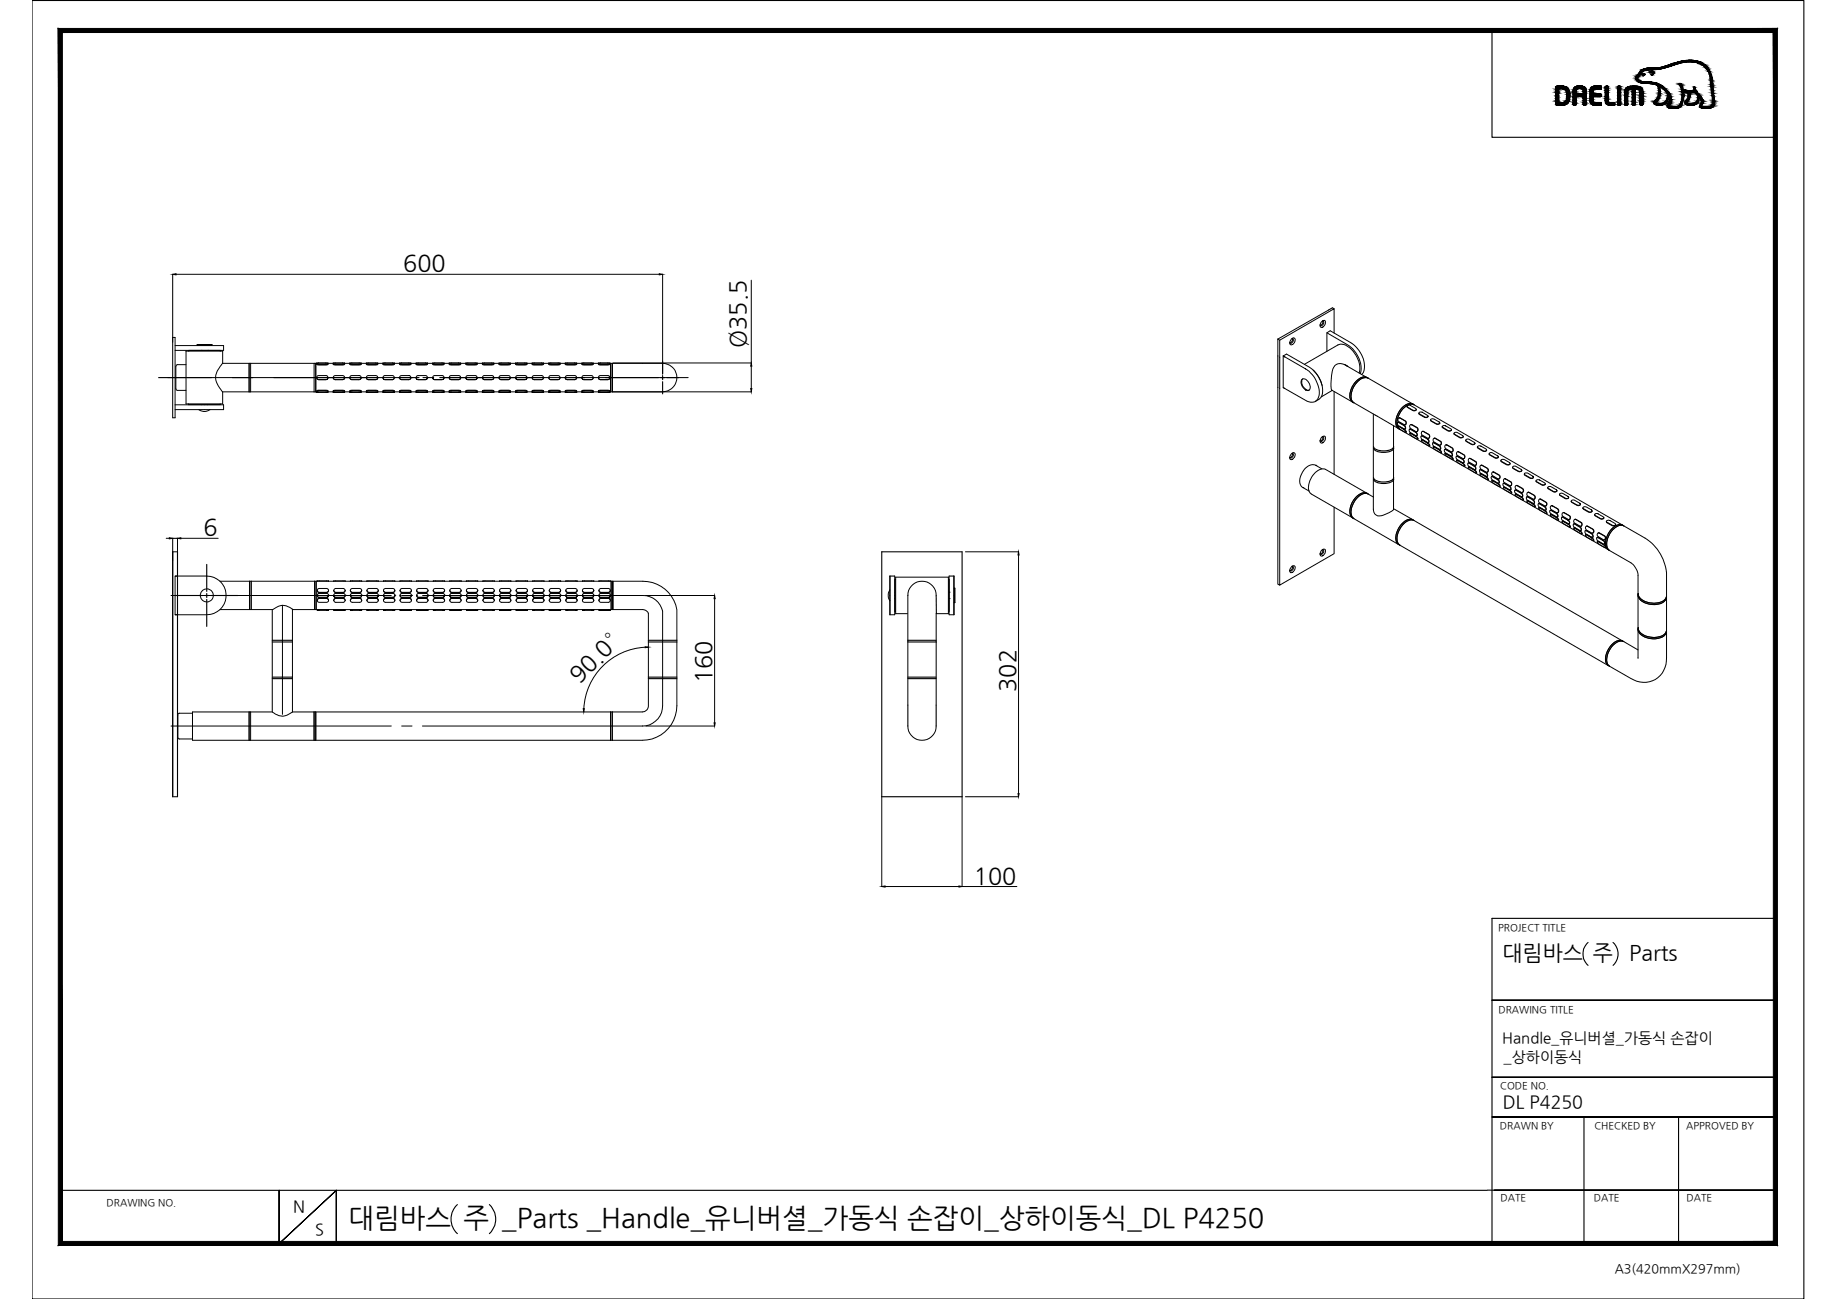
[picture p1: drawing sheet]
<svg xmlns="http://www.w3.org/2000/svg" width="420mm" height="297mm" viewBox="0 0 420 297" stroke-linecap="round" stroke-linejoin="round" font-family="sans-serif">
<defs><g id="words">
<text font-size="6.2" x="79.7" y="280.7">대림바스 주 _Parts _Handle_유니버셜_가동식 손잡이_상하이동식_DL P4250</text>
<g font-size="5.3">
<text x="92.2" y="62">600</text>
<text x="170.6" y="79.6" transform="rotate(-90 170.6 79.6)">Ø35.5</text>
<text x="46.6" y="122.4">6</text>
<text x="132.5" y="156.4" transform="rotate(-45 132.5 156.4)">90.0°</text>
<text x="162.8" y="156.2" transform="rotate(-90 162.8 156.2)">160</text>
<text x="232.3" y="158.2" transform="rotate(-90 232.3 158.2)">302</text>
<text x="222.8" y="202.1">100</text>
</g>
<g font-size="4.9">
<text x="343.7" y="219.6">대림바스 주</text>
<text x="372.6" y="219.6">Parts</text>
</g>
<text font-size="4.1" x="343.7" y="253.4">DL P4250</text>
<g font-size="3.7">
<text x="67.1" y="277.1">N</text>
<text x="72.1" y="282.5">S</text>
</g>
<g font-size="3.4">
<text x="343.6" y="238.5">Handle_유니버셜_가동식 손잡이</text>
<text x="343.9" y="242.8">_상하이동식</text>
</g>
<text font-size="2.9" x="369.3" y="291.1">A3(420mmX297mm)</text>
<g font-size="2.3">
<text x="342.6" y="212.8">PROJECT TITLE</text>
<text x="342.7" y="231.6">DRAWING TITLE</text>
<text x="343.2" y="249">CODE NO.</text>
<text x="343.1" y="258.3">DRAWN BY</text>
<text x="364.7" y="258.2">CHECKED BY</text>
<text x="385.7" y="258.3">APPROVED BY</text>
<text x="24.4" y="275.9">DRAWING NO.</text>
<text x="343.2" y="274.7">DATE</text>
<text x="364.5" y="274.7">DATE</text>
<text x="385.7" y="274.7">DATE</text>
</g>
</g></defs>
<!-- layer: 0 -->
<g fill="#000" stroke="#000" stroke-width=".23">
<path d="M39.5 62.7l.8-.1v.3zM150.8 62.6l.8 .1-.8 .2zM171.7 88.8h.3l-.2 .8zM171.8 83l.2 .7h-.3zM38.7 123l.8 .1-.8 .1zM40.6 123.1l.8-.1v.2zM233 126.2l.1 .7h-.3zM232.8 181.5h.3l-.1 .7zM201.7 202.7l.7-.1v.2zM219.3 202.6l.7 .1-.7 .1z"/>
<path d="M13.3 284.8l392.3-.9h-391.3zM13.3 284.8l392.3-.9 .9 .9zM405.6 7.4v276.5l.9 .9zM405.6 7.4l.9-.9v278.3zM14.3 7.4h391.3l.9-.9zM13.3 6.5h393.2l-392.2 .9zM13.3 6.5l1 277.4v-276.5zM13.3 6.5l1 277.4-1 .9z"/>
</g>
<g fill="none" stroke="#000" stroke-width=".25">
<path d="M7.3 .1h405.3v296.9h-405.3zM341.2 7v24.4h64.9M380.1 24h.1M304.8 70.4l-.9 .5M292.3 81.4v7.2M292.7 81.6v7.2M314.6 94.9l.4 .3M314.2 102.1a2.14 2.14 0 0 0 2.3 1h.6a1.83 1.83 0 0 0 1.7-1M314.2 102.5a2.14 2.14 0 0 0 2.3 .9h.6a1.83 1.83 0 0 0 1.7-.9M314.2 109.2a2.14 2.14 0 0 0 2.3 1h.6a1.83 1.83 0 0 0 1.7-1M314.2 109.6a2.14 2.14 0 0 0 2.3 1l.6-.1a1.83 1.83 0 0 0 1.7-.9M39.5 126.2v56"/>
<path d="M40.6 126.2v56M201.7 126.2h18.3v56h-18.3zM204.6 131.7h-1.1v8.9M214.1 136.2l.1 4.1M217.1 131.7h1.1v8.9M62.3 146.4h4.6M62.3 155.2h4.6M62.3 146.8h4.6M62.3 154.8h4.6M148.3 146.4h6.5M148.3 155.2h6.5M148.3 146.8h6.5"/>
<path d="M148.3 154.8h6.5M207.6 146.4h6.5M207.6 155.2h6.5M207.6 146.8h6.5M207.6 154.8h6.5M207.6 161.2v4.8M214.1 161.2v4.8M363.2 215.5a3.6 3.6 0 0 0 0 5.3M368.9 215.5a3.6 3.6 0 0 1 0 5.3M406.1 210h-64.9v74.7M341.2 228.7h64.9h-64.9M341.2 255.4h64.9h-64.9"/>
<path d="M341.2 246.3h64.9h-64.9M362.3 255.4v28.9M383.9 255.4v28.9M13.8 272.2h326.3M63.8 272.2v12.2l13.1-12.2-13.1 12.2zM104.6 275.4a4.5 4.5 0 0 0 0 6.7M111.9 275.4a4.5 4.5 0 0 1 0 6.7M340.2 272.1h65.9h-64.3M13.8 284.3h.1M76.9 284.4v-12.2v12.2M350.5 284.3h55.6"/>
</g>
<g fill="none" stroke="#000" stroke-width=".23">
<path d="M39.5 62.7v32.8h.5v-18.3h-.5M40 79h11.1v1.1h-11.1M40.3 62.7h110.5M45.1 78.9l.1 .1M45.1 78.9h3.3h-3.3M48.4 78.9h.1M48.4 78.9l-.1 .1M151.6 62.7v22.9M171.8 64.1v18.9h-31.6M292.3 77.5l.4 .3M292.3 77.5v3.9M295.4 77.5a.49 .49 0 0 1 .7-.2 .49 .49 0 0 1 .1 .8 .68 .68 0 0 1-.5 .6 .68 .68 0 0 1-.7-.1z"/>
<path d="M295.5 77.4a.55 .55 0 0 1 .3 .6 .55 .55 0 0 1-.4 .5l-.4-.2M295.6 77.4a.78 .78 0 0 1-.6 1M302.1 73.7l.2-.1a.49 .49 0 0 1 .7-.3 .49 .49 0 0 1 .1 .8 .72 .72 0 0 1-1.1 .6l-.1-.3zM302.4 73.4a.45 .45 0 0 1 .4 .5 .45 .45 0 0 1-.3 .4l-.4 .2-.2-.2M302.5 73.4a.73 .73 0 0 1-.5 1M303.5 76.1l4.7 2.8a6.2 6.2 0 0 1 2.9 6.6M303.9 70.9l-11.6 6.6M304.8 70.4l.3 .2M305.1 76.2v-5.6l-12.4 7.2v3.8M40 92.6h11.1v1.1h-11.1M42.5 83.4h-1.9l-.4 .4 .1 5.3 .2 .2h2M42.5 80.3h8.4v2.7l-.2 .3a4 4 0 0 0-.8 4.9l1 1.4v2.8h-8.4z"/>
<path d="M43.1 80.3v-.2h7.3v.2M43.1 92.4v.1h7.3v-.1M45.5 93.7l1.1 .4 .7-.1 .7-.3M46 80.1h.1M46 92.5v.1M47.5 80.1h.1M47.5 92.5v.1M50.9 89.6h21.5M50.9 83.1h21.6M57 83.1v6.5zM57.3 83.1v6.5M71.8 83.1v6.5"/>
<path d="M72.2 83.1v6.5M72.4 86.3h.1M72.4 86.3l.2 .4 .3 .1a.47 .47 0 0 1-.5-.5 .47 .47 0 0 1 .5-.4h1.6a.47 .47 0 0 1 .5 .4 .47 .47 0 0 1-.5 .5l.4-.1 .1-.4M72.4 83.2l.2 .2 .3 .1h1.6l.4-.1 .1-.2M72.4 89.5l.1-.2 .4-.1h1.6l.5 .1v.2M72.4 89.5l.5-.2h1.6l.5 .2-.2 .1h-2.1zM72.4 89.7h.5zM72.4 83.1h2.6M72.4 89.6v.1M72.5 89.6h-.1M72.9 83l-.5 .2 .3 .1 2.3-.1-.5-.2M72.9 89.7h1.6"/>
<path d="M74.5 86.8h-1.6h1.6M74.5 89.7h.5zM74.9 83.1h1.4M74.9 89.6h.1M75 86.3h.1M75 89.6h1.2M75 89.6v.1M76.2 86.3h.1M76.2 83.2l.5 .3h1.7l.3-.1 .1-.2M76.2 89.5v-.2l.5-.1h1.7l.4 .1v.2M76.2 89.5l.5-.2h1.7l.4 .2-.3 .1h-2zM76.2 89.7h2.6z"/>
<path d="M76.2 83.1h2.6M76.2 89.6v.1M76.2 86.3l.2 .4 .3 .1h1.7h-1.7a.47 .47 0 0 1-.5-.5 .47 .47 0 0 1 .5-.4h1.7a.47 .47 0 0 1 .4 .4 .47 .47 0 0 1-.4 .5l.3-.1 .1-.4M76.3 89.6h-.1M76.7 83l-.5 .2 .3 .1 2.3-.1-.4-.2M78.7 83.1h.1M78.7 89.6h.1M78.8 86.3h.1M78.8 89.6h1.2M78.8 83.1h1.3M78.8 89.6v.1M80 86.3h.1"/>
<path d="M80 86.3l.1 .4 .4 .1h1.8l.3-.5M80 83.2l.1 .2 .4 .1h1.6l.4-.1 .1-.2M80 89.5l.1-.2 .4-.1h1.6l.5 .1v.2M80 89.7h.5zM80 83.1h2.6M80 89.6v.1M80.1 89.6h-.1M80.1 89.4l2-.1 .4 .1 .1 .2h-2.3h-.2zM80.2 85.9h1.9a.47 .47 0 0 1 .5 .4 .47 .47 0 0 1-.5 .5h-1.7l-.4-.3zM80.5 83l-.5 .2 .3 .1h2.3v-.2l-.5-.1M80.5 89.7h1.6M82.1 89.7h.5z"/>
<path d="M82.5 83.1h1.4M82.5 89.6h.1M82.6 86.3h.1M82.6 89.6l1.2 .1M82.6 89.6v.1M83.8 86.3h.1M83.8 89.5l.4-.2h1.7l.5 .2-.3 .1h-2zM83.8 89.7h2.6zM83.8 83.1h2.6M83.8 83.2v.1M83.8 89.4v.1M83.8 86.3l.1 .4 .3 .1a.47 .47 0 0 1-.4-.5 .47 .47 0 0 1 .4-.4h1.7a.47 .47 0 0 1 .5 .4 .47 .47 0 0 1-.5 .5l.4-.1 .1-.4"/>
<path d="M83.8 89.4l.4-.2h1.7l.5 .1v.2M83.9 89.6h-.1M84.2 83l-.4 .2 .3 .1 2.3-.1-.5-.2M85.9 86.8h-1.7h1.7M86.3 83.1h.1M86.3 89.6h.1M86.4 86.3h.1M86.4 83.2l-.1 .2-.4 .1h-1.7l-.4-.2M86.4 89.6h1.2M86.4 83.1h1.2M86.4 89.6v.1M87.6 86.3h.1"/>
<path d="M87.6 86.3l.1 .4 .4 .1a.47 .47 0 0 1-.5-.5 .47 .47 0 0 1 .5-.4h1.6a.47 .47 0 0 1 .5 .4 .47 .47 0 0 1-.5 .5M87.6 83.2l.1 .2 .4 .1h1.6l.5-.2M87.6 83.1h.1M87.6 89.5l.5-.2h1.6l.5 .2-.3 .1h-2zM87.6 89.7h.5zM87.6 83.1h2.6M87.6 89.6v.1M87.7 89.6h-.1M88.1 83l-.5 .2 .3 .1 2.3-.1-.5-.2M88.1 89.7h1.6h-1.6M89.7 86.8h-1.6h1.6M89.7 89.7h.5z"/>
<path d="M90.1 83.1h1.4M90.1 89.6h.1M90.2 86.3l-.2 .4-.3 .1M90.2 89.4l-.5-.2h-1.6l-.5 .1v.2M90.2 86.3h.1M90.2 83.2v.1M90.2 89.4v.1M91.4 86.3h.1M91.4 86.3l.1 .4 .4 .1h1.6l.4-.1 .1-.4M91.4 83.2l.1 .2 .4 .1h1.6l.4-.1 .1-.2M91.4 89.5v-.2l.5-.1h1.6l.4 .1 .1 .2M91.4 89.4l2.1-.1 .5 .2-.3 .1h-2z"/>
<path d="M91.4 89.7h2.6zM91.4 89.6l-1.2 .1M91.4 83.1h2.6M91.4 89.6v.1M91.5 86l.3-.1h1.7a.47 .47 0 0 1 .5 .4 .47 .47 0 0 1-.5 .5h-1.7l-.4-.3zM91.5 89.6h-.1M91.9 83l-.5 .1v.2h2.3l.3-.1-.5-.2M93.9 83.1h1.3M93.9 89.6h.1M94 86.3h.1M94 89.6h1.2M94 89.6v.1"/>
<path d="M95.2 86.3h.1M95.2 86.3l.1 .4 .3 .1a.47 .47 0 0 1-.4-.5 .47 .47 0 0 1 .4-.4h1.7a.47 .47 0 0 1 .5 .4 .47 .47 0 0 1-.5 .5l.3-.1 .1-.4M95.2 83.2l.1 .2 .3 .1h1.7l.4-.2M95.2 83.1h.1M95.2 89.5l.4-.2h1.7l.5 .2-.3 .1h-2zM95.2 89.7h.4zM95.2 83.1h2.6M95.2 89.6v.1M95.3 89.6h-.1M95.6 83l-.4 .2 .3 .1 2.3-.1-.5-.2M97.3 86.8h-1.7h1.7M97.3 89.7h.5z"/>
<path d="M97.3 89.7h-1.7h1.7M97.7 83.1h1.4M97.7 89.6h.1M97.7 89.4l-.4-.2h-1.7l-.4 .1v.2M97.8 86.3h.1M97.8 83.2v.1M97.8 89.4v.1M99 86.3h.1M99 86.3l.1 .4 .3 .1a.47 .47 0 0 1-.4-.5 .47 .47 0 0 1 .4-.4h1.7a.47 .47 0 0 1 .5 .4 .47 .47 0 0 1-.5 .5l.3-.1 .2-.4M99 83.2l.1 .2 .3 .1h1.7l.3-.1 .2-.2M99 89.5v-.2l.4-.1h1.7l.4 .1 .1 .2M99 89.5l.4-.2h1.7l.5 .2-.3 .1h-2.1z"/>
<path d="M99 89.7h2.6zM99 89.6l-1.2 .1M99 83.1h2.6M99 89.6v.1M99.1 89.6h-.1M99.4 83l-.4 .2 .2 .1 2.4-.1-.5-.2M101.1 86.8h-1.7h1.7M101.5 83.1h1.2M101.5 89.6h.1M101.6 86.3h.1M101.6 89.6h1.1M101.6 89.6v.1"/>
<path d="M102.7 86.3h.1M102.7 86.3l.2 .4 .3 .1a.47 .47 0 0 1-.5-.5 .47 .47 0 0 1 .5-.4h1.7a.47 .47 0 0 1 .5 .4 .47 .47 0 0 1-.5 .5l.3-.1 .2-.4M102.7 83.2l.2 .2 .3 .1h1.7l.3-.1 .2-.2M102.7 83.1h.2M102.7 89.5l.1-.2 .4-.1h1.7l.4 .1 .1 .2M102.7 89.5l.5-.2h1.7l.5 .2-.3 .1h-2.1zM102.7 89.7h.5zM102.7 83.1h2.7M102.7 89.6v.1M102.9 89.6h-.2M103.2 83l-.5 .2 .3 .1 2.4-.1-.5-.2M103.2 89.7h1.7"/>
<path d="M104.9 86.8h-1.7h1.7M104.9 89.7h.5zM105.2 89.6h.2M105.2 83.1h.2M105.4 86.3h.1M105.4 89.6h1.2M105.4 83.1h1.2M105.4 89.6v.1M106.6 86.3h.1M106.6 86.3l.1 .4 .3 .1a.47 .47 0 0 1-.4-.5 .47 .47 0 0 1 .4-.4h1.7a.47 .47 0 0 1 .4 .4 .47 .47 0 0 1-.4 .5l.3-.1 .1-.4M106.6 83.2l.1 .2 .3 .1h1.7l.3-.1 .1-.2M106.6 89.5v-.2l.4-.1h1.7l.4 .1v.2"/>
<path d="M106.6 89.5l.4-.2h1.7l.4 .2-.2 .1h-2.1zM106.6 89.7h2.5zM106.6 83.1h2.5M106.6 89.6v.1M106.6 89.6h.1M107 83l-.4 .2 .2 .1 2.3-.1-.4-.2M108.7 86.8h-1.7h1.7M109.1 83.1h1.3M109.1 89.6h.1M109.1 86.3h.1M109.1 89.6l1.2 .1M109.1 89.6v.1"/>
<path d="M110.3 86.3h.1M110.3 89.5l.5-.2h1.7l.4 .2-.3 .1h-2zM110.3 89.7h.5zM110.3 83.1h2.6M110.3 83.2v.1M110.3 89.4v.1M110.4 86.3l.1 .4 .3 .1a.47 .47 0 0 1-.5-.5 .47 .47 0 0 1 .5-.4h1.7a.47 .47 0 0 1 .4 .4 .47 .47 0 0 1-.4 .5l.3-.1 .1-.4M110.4 89.4l.4-.2h1.7l.4 .1v.2M110.4 89.6h.1M110.8 83l-.5 .2 .3 .1 2.3-.1-.4-.2M112.5 86.8h-1.7h1.7M112.5 89.7h.4z"/>
<path d="M112.5 89.7h-1.7h1.7M112.8 89.6h.1M112.8 83.1h.1M112.9 86.3h.1M112.9 83.2l-.1 .2-.3 .1h-1.7l-.4-.2M112.9 89.6h1.2M112.9 83.1h1.3M112.9 89.6v.1M114.1 86.3h.1M114.1 86.3l.2 .4 .3 .1a.47 .47 0 0 1-.5-.5 .47 .47 0 0 1 .5-.4h1.6a.47 .47 0 0 1 .5 .4 .47 .47 0 0 1-.5 .5M114.1 83.2l.2 .2 .3 .1h1.6l.4-.1 .1-.2M114.1 89.5l.1-.2 .4-.1h1.6l.5 .1v.2"/>
<path d="M114.1 89.5l.5-.2h1.6l.4 .1 .1 .2h-2.3zM114.1 89.7h2.6zM114.1 83.1h2.6M114.1 89.6v.1M114.2 89.6h-.1M114.6 83l-.5 .2 .3 .1h2.3v-.2l-.5-.1M116.2 86.8h-1.6h1.6M116.6 83.1h1.4M116.6 89.6h.1M116.7 86.3h.1M116.7 86.3l-.1 .4-.4 .1M116.7 89.6l1.2 .1"/>
<path d="M116.7 89.6v.1M117.9 86.3h.1M117.9 89.5l.5-.2h1.7l.4 .2-.3 .1h-2zM117.9 89.7h.5zM117.9 83.1h2.6M117.9 83.2v.1M117.9 89.4v.1M117.9 86.3l.2 .4 .3 .1a.47 .47 0 0 1-.5-.5 .47 .47 0 0 1 .5-.4h1.7a.47 .47 0 0 1 .4 .4 .47 .47 0 0 1-.4 .5l.3-.1 .1-.4M117.9 89.4l.5-.2h1.7l.4 .1v.2M118 89.6h-.1M118.4 83l-.5 .2 .3 .1 2.3-.1-.4-.2M118.4 89.7h1.7"/>
<path d="M120.1 86.8h-1.7h1.7M120.1 89.7h.4zM120.4 89.6h.1M120.4 83.1h.1M120.5 86.3h.1M120.5 83.2l-.1 .2-.3 .1h-1.7l-.5-.2M120.5 89.6h1.2M120.5 83.1h1.2M120.5 89.6v.1M121.7 86.3h.1M121.7 86.3l.1 .4 .4 .1h1.7l.3-.1 .1-.4M121.7 83.2l.1 .2 .4 .1h1.7l.4-.3"/>
<path d="M121.7 83.1h.1M121.7 89.5l.1-.2 .4-.1h1.7l.4 .1v.2M121.7 89.5l.5-.2h1.7l.4 .2-.3 .1h-2zM121.7 89.7h2.2zM121.7 83.1h2.6M121.7 89.6v.1M121.8 89.6h-.1M121.8 86l2.1-.1a.47 .47 0 0 1 .4 .4 .47 .47 0 0 1-.4 .5h-1.8l-.4-.4zM122.2 83l-.5 .2 .3 .1 2.3-.1-.4-.2M123.9 89.7h.4zM124.2 83.1h1.4M124.2 89.6h.1"/>
<path d="M124.3 86.3h.1M124.3 89.6h1.2M124.3 89.6v.1M125.5 86.3h.1M125.5 86.3l.1 .4 .4 .1a.47 .47 0 0 1-.5-.5 .47 .47 0 0 1 .5-.4h1.6a.47 .47 0 0 1 .5 .4 .47 .47 0 0 1-.5 .5M125.5 83.2l.1 .2 .4 .1h1.6l.4-.1 .1-.2M125.5 89.5v-.2l.5-.1h1.6l.5 .1v.2M125.5 89.4l2.1-.1 .5 .2-.3 .1h-2zM125.5 89.7h.5zM125.5 83.1h2.6M125.5 89.6v.1M125.6 89.6h-.1"/>
<path d="M126 83l-.5 .1v.2h2.3l.3-.1-.5-.2M127.6 86.8h-1.6h1.6M127.6 89.7h.5zM127.6 89.7h-1.6h1.6M128 83.1h.1M128 89.6h.1M128.1 86.3h.1M128.1 86.3l-.1 .4-.4 .1M128.1 89.6h1.2M128.1 83.1h1.2M128.1 89.6v.1M129.3 86.3h.1"/>
<path d="M129.3 86.3l.1 .4 .4 .1a.47 .47 0 0 1-.5-.5 .47 .47 0 0 1 .5-.4h1.6a.47 .47 0 0 1 .5 .4 .47 .47 0 0 1-.5 .5l.3-.1 .2-.4M129.3 83.2l.1 .2 .4 .1h1.6l.5-.2M129.3 83.1h.1M129.3 89.5l.5-.2h1.6l.5 .2-.3 .1h-2zM129.3 89.7h.5zM129.3 83.1h2.6M129.3 89.6v.1M129.4 89.6h-.1M129.8 83l-.5 .2 .3 .1 2.3-.1-.5-.2M129.8 89.7h2.1zM129.8 86.8h1.6M131.8 83.1h1.4"/>
<path d="M131.8 89.6h.1M131.9 89.4l-.5-.2h-1.6l-.5 .1v.2M131.9 86.3h.1M131.9 83.2v.1M131.9 89.4v.1M133.1 86.3h.1M133.1 86.3l.1 .4 .4 .1a.47 .47 0 0 1-.5-.5 .47 .47 0 0 1 .5-.4h1.6a.47 .47 0 0 1 .5 .4 .47 .47 0 0 1-.5 .5M133.1 83.2l.1 .2 .4 .1h1.6l.4-.1 .1-.2M133.1 89.5v-.2l.5-.1h1.6l.4 .1 .1 .2M133.1 89.5l.5-.2h1.6l.5 .2-.3 .1h-2.1zM133.1 89.7h.5zM133.1 89.6l-1.2 .1"/>
<path d="M133.1 83.1h2.6M133.1 89.6v.1M133.2 89.6h-.1M133.6 83l-.5 .2 .2 .1 2.4-.1-.5-.2M133.6 89.7h1.6M135.2 86.8h-1.6h1.6M135.2 89.7h.5zM135.6 83.1h1.3M135.6 89.6h.1M135.7 86.3h.1M135.7 86.3l-.1 .4-.4 .1M135.7 89.6h1.2"/>
<path d="M135.7 89.6v.1M136.9 86.3h.1M136.9 86.3l.1 .4 .3 .1a.47 .47 0 0 1-.4-.5 .47 .47 0 0 1 .4-.4h1.7a.47 .47 0 0 1 .5 .4 .47 .47 0 0 1-.5 .5l.3-.1 .2-.4M136.9 83.2l.1 .2 .3 .1h1.7l.5-.3M136.9 83.1h.1M136.9 89.5v-.2l.4-.1h1.7l.4 .1 .1 .2M136.9 89.5l.4-.2h1.7l.5 .2-.3 .1h-2zM136.9 89.7h.4zM136.9 83.1h2.6M136.9 89.6v.1M137 89.6h-.1M137.3 83l-.4 .2 .3 .1 2.3-.1-.5-.2"/>
<path d="M139 86.8h-1.7h1.7M139 89.7h.5zM139 89.7h-1.7h1.7M139.4 89.6h.1M139.4 83.1h.1M139.5 86.3h.1M139.5 83.1h12.1a3.3 3.3 0 0 1 3.2 3.2 3.3 3.3 0 0 1-3.2 3.3h-12.1M139.5 89.6v.1M139.7 83.1v6.5zM140 83.1v6.5v-6.5M140.2 89.6h31.6M171.8 83.7v5.1"/>
<path d="M292.3 88.6v45l.4 .2M292.7 88.8v45l12.4-7.2v-10.6M293.5 81.4l5.1 3a6.5 6.5 0 0 1 3 6.4 1.81 1.81 0 0 1-3 .8l-5.1-3zM293.5 88.6l.4 .2M293.9 81.6l-.4-.2 .8-.4 5.1 2.9a6.6 6.6 0 0 1 3 6.5l-.6 .8-1 .6M297.8 86.8a1.39 1.39 0 0 1 1.8 1.3 .8 .8 0 0 1-.3 1.2 .8 .8 0 0 1-1.1-.5 1.66 1.66 0 0 1-.4-2zM297.9 86.6a1.78 1.78 0 0 0 1.5 2.6M298.4 83.3l7.6-4.4a2.52 2.52 0 0 1 2.8 .7 5.8 5.8 0 0 1 2.1 5.7M300.4 84.7a6.8 6.8 0 0 1 2 3.4M302.3 100a.49 .49 0 0 1 .7-.2 .49 .49 0 0 1 .1 .7 .72 .72 0 0 1-1.1 .7v-.6zM302.4 99.9h.2a.63 .63 0 0 1 .1 .7 .63 .63 0 0 1-.7 .3l-.1-.2M302.5 99.9a.73 .73 0 0 1-.5 .9"/>
<path d="M303.5 80.3v-4.2l.7-.5 4.8 2.8a6.2 6.2 0 0 1 2.8 6.8l-.4 .4M304.5 89.2l4.9 2.8M305.1 89.6v18.9M307.5 83.3l5.2 3M307.8 83.5l.4 .3M308.3 83.8a2.08 2.08 0 0 0-3.5 .6 10.4 10.4 0 0 0-.3 4.7l.2 .2-2.5 1.4M309.4 92l.3 .1M309.7 92.1l4.9 2.8M312.7 86.3a2.5 2.5 0 0 0-2.9 1.3 3.8 3.8 0 0 0-.7 4.1l.3 .3M312.7 86.3a2.36 2.36 0 0 0-2.9 1.3 3.8 3.8 0 0 0-.7 4.1l.3 .3M312.7 86.3l.2 .2M312.9 86.5a2.46 2.46 0 0 0-2.9 1.3 3.7 3.7 0 0 0-.6 4l.3 .3"/>
<path d="M312.9 86.5a2.47 2.47 0 0 0-2.8 1.2 3.6 3.6 0 0 0-.7 4.1l.3 .3M312.9 86.5l10.3 5.9M314.1 94.7v21.7a1.49 1.49 0 0 0 .7 1.4 1.49 1.49 0 0 0 1.6 0l1.9-.9 .4-.5M315 95.2l4.9 2.8M318.7 97.4v18.9l4.5 2.6M319.6 96.7l.3-.1 1.2 .7 .3 .4v.3l-.3 .1-1.3-.8zM319.7 96.6h.3l1.4 .8 .1 .5-.1 .2M319.7 97.5h.3l1.2 .7 .4 .5v.2M319.7 97.5l1.4 .7 .5 .6-1.6-.7zM319.8 95.7l.4-.1 1.2 .7a.44 .44 0 0 1 .2 .5 .44 .44 0 0 1-.5 .3l-1.3-.8zM319.9 98l.3 .2M320 95.5l1.6 .8v.5l-.1 .3h-.2"/>
<path d="M320.2 98.2l47.7 27.5M321.8 92.9l.1 .2 1.5 .9 .4-.2 .1-.2M321.9 92.8l.6-.1 1.3 .7 .1 .3-.4 .2-.4-.1-1.2-.8zM322.4 98.2l.3-.1 1.2 .7 .3 .7-.2 .1M322.4 98.2l1.4 .7a.38 .38 0 0 1 .3 .4 .38 .38 0 0 1-.3 .3l-1.4-.9zM322.4 99.1l.3-.1 1.2 .7 .3 .4 .1 .3M322.5 99.1l1.5 .8 .3 .5-1.4-.7zM322.5 97.2l.4-.1 1.2 .7a.45 .45 0 0 1 .2 .6 .45 .45 0 0 1-.5 .3l-1.2-.7-.2-.5zM322.7 97.1l1.5 .8 .2 .4-.4 .4M322.7 97.1h.1M323.2 92.4a2.46 2.46 0 0 0-2.9 1.3 3.7 3.7 0 0 0-.7 4.1l.3 .2M323.2 92.4a2.67 2.67 0 0 0-3.1 1.6 3.5 3.5 0 0 0-.5 3.8l.3 .2"/>
<path d="M323.2 92.4l.2 .2M323.4 92.6a2.54 2.54 0 0 0-2.9 1.2 3.9 3.9 0 0 0-.6 4.1l.3 .3M323.4 92.6a2.33 2.33 0 0 0-2.8 1.2 3.5 3.5 0 0 0-.6 4.3l.2 .1M323.4 92.6l47.7 27.5M324.5 94.5v.2l1.3 .7a.53 .53 0 0 0 .8-.2M324.7 94.3h.6l1.3 .9-.3 .2h-.3l-1.3-.8-.2-.1zM325 99.8l.3-.1 1.2 .7 .3 .7-.3 .1-1.3-.8zM325.1 99.7h.3l1.2 .7a.51 .51 0 0 1 .1 .8M325.2 98.7h.3l1.2 .6a.44 .44 0 0 1 .3 .6 .44 .44 0 0 1-.5 .3l-1.3-.8zM325.4 98.6l1.5 .8 .1 .5-.3 .3M327.2 96l.1 .3 1.2 .7h.5l.3-.3M327.2 95.9l.5-.2 .3 .1 1.3 .9-.5 .3-.3-.1-1.2-.7z"/>
<path d="M329.9 97.6v.2l1.3 .7a.53 .53 0 0 0 .8-.3M330 97.4h.7l1.2 .7v.3l-.7 .1-1.3-.9zM332.6 99.1v.2l1.3 .8h.5l.3-.3M332.6 99l.4-.2 .3 .1 1.4 .9-.3 .3h-.4l-1.4-.9zM295.4 103.8a.49 .49 0 0 1 .7-.2 .49 .49 0 0 1 .1 .7 .77 .77 0 0 1-1.1 .7l-.1-.6zM295.5 103.7a.48 .48 0 0 1 .4 .4 .48 .48 0 0 1-.4 .5l-.3 .2-.2-.3M295.6 103.7a.78 .78 0 0 1-.6 .9M298 111.5h.1M300.9 106.4a2.4 2.4 0 0 0-3 1.6 2.56 2.56 0 0 0 .1 3.5l1.4 .8M300.9 106.4h.1M300.9 106.4l1.4 .8M309.4 118.4l.3 .2"/>
<path d="M309.7 118.6l10.2 5.9M312.7 112.8a3.1 3.1 0 0 0-3.5 2.2 2.72 2.72 0 0 0 .2 3.4M312.7 112.8l-9.5-5.5a2.61 2.61 0 0 0-2.9 1.4 3.7 3.7 0 0 0-.6 4.1l9.7 5.6M312.7 112.8a2.36 2.36 0 0 0-2.8 1.1 3.6 3.6 0 0 0-.7 4.4l.2 .1M312.7 112.8l.2 .2M312.9 113a2.5 2.5 0 0 0-2.9 1.2 3.8 3.8 0 0 0-.6 4.1l.3 .3M312.9 113a2.8 2.8 0 0 0-3.2 1.9 2.87 2.87 0 0 0 0 3.7M312.9 113l1.2 .7M323.2 118.9a2.94 2.94 0 0 0-3.4 2.1 2.75 2.75 0 0 0 .1 3.5M323.2 118.9a3 3 0 0 0-3.4 2 3 3 0 0 0-.1 3.5l.2 .1M323.4 119a2.99 2.99 0 0 0-3.4 2.2 2.76 2.76 0 0 0 .2 3.5M323.4 119a2.67 2.67 0 0 0-3.1 1.6 3.5 3.5 0 0 0-.4 3.8l.3 .3"/>
<path d="M323.4 119l47.7 27.6M325.1 100.7l.3-.1 1.2 .7 .4 .6M325.1 100.6l1.5 .9 .4 .4-.1 .1-1.5-.8zM327 101.9l-.1 .1M327.7 101.2h.4l1.3 .9 .2 .5-.2 .1M327.7 101.2l1.6 .9 .2 .4-.1 .2-1.4-.6-.3-.5zM327.8 102.2l1.5 .8 .3 .5-1.5-.8zM327.9 102.1l1.4 .7 .3 .4v.3M327.9 100.3l.3-.1 1.2 .7a.45 .45 0 0 1 .2 .5 .45 .45 0 0 1-.4 .4l-1.3-.8zM327.9 102.1l-.1 .1M328 100.2h.3l1.3 .8 .1 .4-.3 .4M330.4 102.8h.4l1.1 .6 .3 .7-.1 .2"/>
<path d="M330.4 102.8l1.5 .7 .2 .7-.2 .1-1.4-.8-.2-.5zM330.5 103.7l.1-.1 1.5 .9 .2 .6M330.5 103.7l1.5 .8 .3 .6-1.7-1zM330.6 101.8h.3l1.2 .6a.44 .44 0 0 1 .3 .6 .44 .44 0 0 1-.5 .3l-1.3-.8-.1-.5zM330.7 101.7l1.6 .8 .1 .4-.3 .4M333.1 104.3h.3l1.2 .7a.52 .52 0 0 1 .2 .8h-.1M333.1 104.3l1.5 .8 .2 .7h-.3l-1.2-.7-.3-.4zM333.1 105.3l1.6 .8 .3 .5-1.4-.7zM333.2 105.3l.3-.1 1.1 .7 .5 .6-.1 .1M333.2 103.4l.4-.1 1.2 .7a.45 .45 0 0 1 .2 .5 .45 .45 0 0 1-.4 .3l-1.4-.8zM333.4 103.3l1.6 .9v.6l-.3 .1M335.2 100.7l.2 .3 1.1 .6a.53 .53 0 0 0 .9-.3"/>
<path d="M335.3 100.6l.6-.2 1.3 .8 .1 .3-.4 .1-.4-.1-1.1-.6zM335.7 106l.3-.1 1.3 .8 .2 .5-.1 .2-1.5-.8zM335.8 105.9h.3l1.4 .8 .1 .5-.2 .2M335.8 106.8h.3l1.2 .7 .4 .3v.3M335.8 106.8l1.6 .8 .3 .6-1.6-.9zM335.9 104.9l.4-.1 1.1 .8a.42 .42 0 0 1 .3 .5 .42 .42 0 0 1-.5 .3l-1.3-.8zM336.1 104.8l1.6 .8v.4l-.1 .4h-.2M337.9 102.2l.2 .3 1.1 .7a.53 .53 0 0 0 .8-.3M337.9 102.1l.5-.2 .3 .1 1.2 .7a.39 .39 0 0 1-.2 .5 .39 .39 0 0 1-.5-.1l-1.3-.8zM338.5 107.4h.3l1.2 .7 .3 .6-.2 .3M338.5 107.4l1.4 .7 .3 .8h-.3l-1.3-.8-.2-.5zM338.5 108.4l.3-.1 1.2 .7 .4 .6v.1"/>
<path d="M338.5 108.4l1.4 .7 .5 .6-1.6-.8zM338.7 106.4h.3l1.1 .7a.44 .44 0 0 1 .3 .5 .44 .44 0 0 1-.5 .3l-1.2-.6-.2-.5zM338.8 106.4l1.5 .8 .1 .4-.3 .4M340.6 103.7v.3l1.3 .7a.53 .53 0 0 0 .8-.3M340.6 103.7l.6-.2 1.5 .8v.2l-.4 .2-.4-.1-1.3-.7zM341.1 109.1l.3-.1 1.3 .8 .2 .6-.3 .1-1.4-.8zM341.2 109h.3l1.1 .6a.51 .51 0 0 1 .2 .9M341.2 110l1.5 .7 .3 .6-1.4-.7zM341.2 109.9h.3l1.2 .7 .4 .5-.1 .2M341.4 107.9l1.4 .8a.45 .45 0 0 1 .3 .5 .45 .45 0 0 1-.5 .3l-1.3-.8-.1-.3zM341.5 107.9l1.5 .8 .1 .4-.3 .4M343.3 105.3l.1 .3 1.2 .7a.53 .53 0 0 0 .8-.3"/>
<path d="M343.3 105.2l.4-.2 .4 .1 1.2 .7a.39 .39 0 0 1-.2 .5 .39 .39 0 0 1-.5-.1l-1.2-.7zM343.7 110.6h.3l1.2 .6 .3 .3v.5l-1.6-.8zM343.8 110.6l.3-.1 1.4 .9v.6M343.9 111.4h.3l1.2 .7 .4 .5-.1 .2M343.9 111.4l1.4 .8 .4 .6-1.5-.8zM344 109.6l.3-.1 1.2 .7a.44 .44 0 0 1 .2 .5 .44 .44 0 0 1-.4 .3l-1.3-.7zM344.1 109.5l1.6 .8 .1 .4-.1 .3-.3 .1M345.9 106.8l.2 .3 1.4 .8 .5-.1 .1-.3M346 106.8l.6-.2 1.3 .7 .1 .3-.4 .2-.3-.1-1.2-.7zM346.4 112.2l.4-.1 1.1 .7a.38 .38 0 0 1 .4 .4 .38 .38 0 0 1-.4 .4l-1.1-.7-.4-.4zM346.5 112.1l.3-.1 1.2 .8 .3 .6-.2 .2M346.5 113h.3l1.2 .7 .4 .3v.4"/>
<path d="M346.5 113.1l1.6 .7 .3 .5-1.4-.6zM346.7 111l1.5 .7a.45 .45 0 0 1 .2 .6 .45 .45 0 0 1-.5 .3l-1.1-.7-.3-.5zM346.9 111l1.5 .8 .1 .4-.3 .4M346.9 111h-.1M348.2 112.6h-.1M348.7 108.4v.2l1.3 .8a.52 .52 0 0 0 .7-.2v-.1M348.7 108.3l.7-.1 1.3 .8v.2l-.6 .1-1.4-.8zM349.2 113.7l1.4 .6 .3 .7-.3 .1-1.3-.8-.2-.4zM349.2 113.7l.3-.1 1.2 .7a.51 .51 0 0 1 .1 .8M349.2 114.6l.3-.1 1.2 .7 .5 .6M349.2 114.5l1.6 .9 .3 .5-1.6-.8zM349.3 112.7l.4-.1 1.2 .7a.44 .44 0 0 1 .2 .5 .44 .44 0 0 1-.5 .3l-1.3-.7z"/>
<path d="M349.5 112.6l1.5 .8 .2 .4-.4 .4M351.2 115.9h-.1M351.3 109.9l.2 .3 1.1 .7h.5l.3-.3M351.4 109.8l.4-.1 .3 .1 1.3 .8-.4 .3-.4-.1-1.1-.7zM351.8 115.3l.3-.1 1.3 .8 .2 .4-.1 .3-1.4-.7zM351.9 115.2h.3l1.2 .7 .3 .4-.2 .4M351.9 116.1l1.4 .7 .5 .6-1.5-.7zM352 116.1l1.4 .6 .3 .4v.4M352 114.2h.3l1.2 .6a.45 .45 0 0 1 .3 .5 .45 .45 0 0 1-.5 .4l-1.3-.8zM352 116l-.1 .1M352.2 114.1h.2l1.3 .8 .1 .4-.3 .4M354 111.5l.1 .3 1.2 .7a.53 .53 0 0 0 .8-.3"/>
<path d="M354.1 111.3h.7l1.2 .7 .1 .3-.8 .1-1.2-.7-.1-.2zM354.5 116.8l.3-.1 1.2 .7 .3 .7-.3 .1-1.3-.8zM354.5 116.7h.4l1.2 .7 .3 .7-.2 .1M354.6 117.7l.2-.2 1.5 .9 .1 .6M354.6 117.6l1.7 1 .1 .4-1.5-.8zM354.7 115.8l.3-.1 1.2 .7a.44 .44 0 0 1 .3 .5 .44 .44 0 0 1-.5 .3l-1.3-.8zM354.8 115.6l1.6 .8 .1 .5-.3 .3M356.7 113.1v.1l1.3 .8h.5l.3-.3M356.7 112.9l.5-.1h.3l1.3 .8v.2l-.7 .2-1.4-.9zM357.2 118.3h.3l1.2 .6a.52 .52 0 0 1 .2 .8M357.2 118.3l1.6 .8 .1 .6h-.3l-1.1-.6-.3-.3zM357.3 119.2l1.5 .8 .3 .6-1.5-.9z"/>
<path d="M357.3 119.2h.3l1.2 .6 .4 .6-.1 .2M357.3 117.3l.4-.1 1.2 .7a.45 .45 0 0 1 .2 .5 .45 .45 0 0 1-.4 .4l-1.3-.8zM357.5 117.2l1.7 .9-.1 .6-.2 .1M358.9 118.8h.1M359.4 114.6l.1 .3 1.2 .7a.53 .53 0 0 0 .8-.3M359.4 114.5l.6-.2 1.4 .8v.3l-.4 .2-.3-.1-1.2-.7zM359.8 119.9l.3-.1 1.2 .8a.38 .38 0 0 1 .4 .3 .38 .38 0 0 1-.4 .4l-1.3-.8zM359.9 119.8h.3l1.2 .7 .3 .4-.1 .4M360 118.9l.4-.1 1.2 .7a.42 .42 0 0 1 .2 .5 .42 .42 0 0 1-.4 .3l-1.4-.8-.1-.3zM360.2 118.8l1.6 .7 .1 .5-.4 .3M362 116.1l.2 .3 1.1 .7a.53 .53 0 0 0 .9-.3M362.2 115.9h.6l1.2 .7a.39 .39 0 0 1-.1 .5 .39 .39 0 0 1-.6-.1l-1.1-.7-.2-.2z"/>
<path d="M364.7 117.7v.2l1.4 .7a.52 .52 0 0 0 .7-.2v-.1M364.7 117.6l.7-.2 1.4 .9v.2l-.4 .1h-.3l-1.4-.8zM367.4 119.2l.1 .3 1.2 .7a.53 .53 0 0 0 .8-.3M367.5 119.1l.4-.2 .3 .1 1.2 .7a.39 .39 0 0 1-.1 .5 .39 .39 0 0 1-.6-.1l-1.2-.7zM38 123.1h.7M39.5 126.2h1.1M40 131.7h7.3a4.4 4.4 0 0 1 4.4 4.5 4.4 4.4 0 0 1-4.4 4.4h-7.3zM40 131.7h.6v-8.6h-1.1v59.1h1.1M41.4 123.1h8.5M50.3 139.4h12.1a3.3 3.3 0 0 1 4.6 0h5.6M50.3 132.9h22.3M57.1 132.9v6.5z"/>
<path d="M57.4 132.9v6.5zM62.3 139.4v23.4M66.9 139.3v23.5M72 132.9v6.5zM72.3 132.9v6.5zM72.6 136.1h.1M72.6 136.1l.2 .5h1.9h-1.7a.45 .45 0 0 1-.4-.4 .45 .45 0 0 1 .4-.5h1.7a.45 .45 0 0 1 .4 .5 .45 .45 0 0 1-.4 .4l.3-.1 .1-.4M72.6 135l.1 .4 .3 .1h1.7l.3-.1 .1-.4M72.6 132.9h2.5M72.6 139.4h2.5M72.6 139.5h.4zM72.6 135h.1"/>
<path d="M72.6 137.3h.1M72.6 139.4v.1M72.6 137l.3-.2h1.8a.45 .45 0 0 1 .4 .5 .45 .45 0 0 1-.4 .4h-1.8l-.3-.3zM72.6 134.7l.3-.1h1.8a.45 .45 0 0 1 .4 .4 .45 .45 0 0 1-.4 .5h-1.8l-.3-.4zM73 139.5h2.1zM74.7 136.8h-1.9l-.2 .5M74.7 136.8l.3 .1 .1 .4M75.1 136.1h.1M75.1 139.4h1.2M75.1 132.9h1.2M75.1 135h.1M75.1 137.3h.1"/>
<path d="M75.1 139.4v.1M76.3 136.1h.1M76.3 136.1l.2 .4 .3 .1a.45 .45 0 0 1-.5-.4 .45 .45 0 0 1 .5-.5h1.7a.45 .45 0 0 1 .5 .5 .45 .45 0 0 1-.5 .4M76.3 135l.2 .4 .3 .1h1.7l.3-.1 .2-.4M76.3 139.4h2.7M76.3 132.9h2.7M76.3 139.5h2.7zM76.3 135h.1M76.3 137.3h.1M76.3 139.4v.1M76.5 134.7l.2-.1h1.8a.45 .45 0 0 1 .5 .4 .45 .45 0 0 1-.5 .5h-1.8l-.4-.5zM76.8 136.8a.45 .45 0 0 0-.5 .5 .45 .45 0 0 0 .5 .4h1.7a.45 .45 0 0 0 .5-.4 .45 .45 0 0 0-.5-.5"/>
<path d="M76.8 136.8l-.3 .1-.2 .4M76.8 136.6h1.7M76.8 136.8h1.7M78.5 136.8l.3 .1 .2 .4M79 136.1h.1M79 136.1l-.2 .4-.3 .1M79 139.4h1.1M79 132.9h1.1M79 135h.1M79 137.3h.1M79 139.4v.1M80.1 136.1h.1"/>
<path d="M80.1 136.1l.2 .4 .3 .1a.45 .45 0 0 1-.5-.4 .45 .45 0 0 1 .5-.5h1.7a.45 .45 0 0 1 .4 .5 .45 .45 0 0 1-.4 .4h.2l.2-.5M80.1 135l.2 .4 .3 .1h1.9l.2-.5M80.1 132.9h2.6M80.1 139.4h2.6M80.1 139.5h2.6zM80.1 135h.1M80.1 137.3h.1M80.1 139.4v.1M80.2 137l.3-.2h1.8a.45 .45 0 0 1 .4 .5 .45 .45 0 0 1-.4 .4h-1.8l-.4-.3zM80.2 134.7l.3-.1h1.8a.45 .45 0 0 1 .4 .4 .45 .45 0 0 1-.4 .5h-1.8l-.4-.4zM80.6 136.6h1.7h-1.7M80.6 136.8l-.3 .1-.2 .4"/>
<path d="M80.6 136.8h1.9l.2 .5M82.7 136.1h.1M82.7 132.9h3.8M82.7 139.4h1.2v.1M82.7 135h.1M82.7 137.3h.1M82.7 139.4v.1M83.9 136.1h.1M83.9 139.5h2.6zM83.9 132.9h2.6M83.9 135h.1M83.9 137.3h.1"/>
<path d="M83.9 136.1v.2l.5 .3a.45 .45 0 0 1-.5-.4 .45 .45 0 0 1 .5-.5h1.7a.45 .45 0 0 1 .4 .5 .45 .45 0 0 1-.4 .4l.3-.1 .1-.4M83.9 135l.2 .4 .3 .1h1.7l.3-.1 .1-.4M83.9 139.4h2.6M84 134.7l.3-.1h1.8a.45 .45 0 0 1 .4 .4 .45 .45 0 0 1-.4 .5h-1.8l-.4-.4zM84.4 136.6h1.7h-1.7M84.4 136.8a.45 .45 0 0 0-.5 .5 .45 .45 0 0 0 .5 .4h1.7a.45 .45 0 0 0 .4-.4 .45 .45 0 0 0-.4-.5M84.4 136.8l-.3 .1-.2 .4M84.4 136.8h1.7M86.1 136.8l.3 .1 .1 .4M86.5 136.1h.1M86.5 139.4h1.2M86.5 132.9h1.2"/>
<path d="M86.5 135h.1M86.5 137.3h.1M86.5 139.4v.1M87.7 136.1h.1M87.7 136.1l.3 .5h1.8h-1.6a.45 .45 0 0 1-.5-.4 .45 .45 0 0 1 .5-.5h1.6a.45 .45 0 0 1 .5 .5 .45 .45 0 0 1-.5 .4h.2l.3-.5M87.7 135l.1 .4 .4 .1h1.8l.3-.5M87.7 132.9h2.6M87.7 139.4h2.6M87.7 139.5h2.6zM87.7 135h.1M87.7 137.3h.1M87.7 139.4v.1"/>
<path d="M87.8 134.7l.3-.1h1.7a.45 .45 0 0 1 .5 .4 .45 .45 0 0 1-.5 .5h-1.7l-.4-.4zM88.2 136.8a.45 .45 0 0 0-.5 .5 .45 .45 0 0 0 .5 .4h1.6a.45 .45 0 0 0 .5-.4 .45 .45 0 0 0-.5-.5M88.2 136.8l-.4 .1-.1 .4M88.2 136.8h1.6M89.8 136.8l.4 .1 .1 .4M90.3 136.1h.1M90.3 132.9h3.8M90.3 139.4h1.2v.1M90.3 135h.1M90.3 137.3h.1M90.3 139.4v.1M91.5 136.1h.1"/>
<path d="M91.5 139.5h2.6zM91.5 132.9h2.6M91.5 135h.1M91.5 137.3h.1M91.5 136.1l.3 .5h2l.3-.5M91.5 135l.2 .4 .2 .1h1.7l.4-.1 .1-.4M91.5 139.4h2.6M91.6 135.9l.2-.2h1.8a.45 .45 0 0 1 .5 .5 .45 .45 0 0 1-.5 .4h-1.8l-.3-.3zM91.6 137l.3-.2h1.7a.45 .45 0 0 1 .5 .5 .45 .45 0 0 1-.5 .4h-1.7l-.4-.3zM91.6 134.7l.3-.1h1.7a.45 .45 0 0 1 .5 .4 .45 .45 0 0 1-.5 .5h-1.7l-.4-.4zM93.6 136.8l.4 .1 .1 .4M93.6 136.8h-1.7l-.2 .1-.2 .4"/>
<path d="M94.1 136.1h.1M94.1 139.4h1.2M94.1 132.9h1.2M94.1 135h.1M94.1 137.3h.1M94.1 139.4v.1M95.3 136.1h.1M95.3 136.1l.1 .4 .4 .1M95.3 135l.1 .4 .4 .1h1.7l.2-.1 .2-.4M95.3 132.9h2.6M95.3 139.4h2.6M95.3 139.5h2.6z"/>
<path d="M95.3 135h.1M95.3 137.3h.1M95.3 139.4v.1M95.4 137l.3-.2h1.8a.45 .45 0 0 1 .4 .5 .45 .45 0 0 1-.4 .4h-1.8l-.4-.2zM95.4 134.7l.3-.1h1.8a.44 .44 0 0 1 .4 .4 .44 .44 0 0 1-.4 .5h-1.8l-.4-.3zM95.8 136.6h1.7h-1.7M95.8 136.8l-.4 .1-.1 .4M95.8 136.8h1.7l.2 .1 .2 .4M97.9 136.1v.2l-.4 .3a.45 .45 0 0 0 .4-.4 .45 .45 0 0 0-.4-.5h-1.7a.45 .45 0 0 0-.5 .5 .45 .45 0 0 0 .5 .4M97.9 132.9h1.2M97.9 136.1h.1M97.9 139.4h1.2"/>
<path d="M97.9 135h.1M97.9 137.3h.1M97.9 139.4v.1M99.1 136.1h.1M99.1 136.1l.3 .5h1.8h-1.6a.45 .45 0 0 1-.5-.4 .45 .45 0 0 1 .5-.5h1.6a.45 .45 0 0 1 .5 .5 .45 .45 0 0 1-.5 .4l.4-.1 .1-.4M99.1 135l.1 .4 .4 .1h1.6l.4-.1 .1-.4M99.1 139.4h2.6M99.1 132.9h2.6M99.1 139.5h.5zM99.1 135h.1M99.1 137.3h.1M99.1 139.4v.1"/>
<path d="M99.2 137l.3-.2h1.7a.45 .45 0 0 1 .5 .5 .45 .45 0 0 1-.5 .4h-1.7l-.4-.3zM99.2 134.7l.3-.1h1.7a.45 .45 0 0 1 .5 .4 .45 .45 0 0 1-.5 .5h-1.7l-.4-.4zM99.6 136.8l-.4 .1-.1 .4M99.6 136.8h1.6l.4 .1 .1 .4M99.6 139.5h2.1zM101.7 136.1h.1M101.7 139.4h1.2M101.7 132.9h1.2M101.7 135h.1M101.7 137.3h.1M101.7 139.4v.1M102.9 136.1h.1"/>
<path d="M102.9 136.1l.1 .4 .3 .1a.45 .45 0 0 1-.4-.4 .45 .45 0 0 1 .4-.5h1.7a.45 .45 0 0 1 .5 .5 .45 .45 0 0 1-.5 .4l.5-.3v-.2M102.9 135l.1 .4 .3 .1h1.7l.3-.1 .2-.4M102.9 132.9h3.8M102.9 139.4h2.6M102.9 139.5h2.6zM102.9 132.9h2.6M102.9 135h.1M102.9 137.3h.1M102.9 139.4v.1M102.9 134.8l.4-.2h1.7a.44 .44 0 0 1 .5 .4 .44 .44 0 0 1-.5 .5h-1.7l-.4-.3zM103.3 136.6h1.7h-1.7M103.3 136.8a.45 .45 0 0 0-.4 .5 .45 .45 0 0 0 .4 .4h1.7a.45 .45 0 0 0 .5-.4 .45 .45 0 0 0-.5-.5"/>
<path d="M103.3 136.8l-.3 .1-.1 .4M103.3 136.8h1.7M105 136.8l.3 .1 .2 .4M105.5 136.1h.1M105.5 135h.1M105.5 137.3h.1M106.7 136.1h.1M106.7 136.1l.1 .4 .3 .1M106.7 135l.1 .4 .3 .1h1.7l.3-.1 .2-.4M106.7 139.4h2.6M106.7 132.9h2.6M106.7 139.5h2.6z"/>
<path d="M106.7 139.4h-1.2v.1M106.7 135h.1M106.7 137.3h.1M106.7 139.4v.1M106.8 137l.3-.2h1.7a.45 .45 0 0 1 .5 .5 .45 .45 0 0 1-.5 .4h-1.7l-.4-.3zM106.8 134.7l.3-.1h1.7a.45 .45 0 0 1 .5 .4 .45 .45 0 0 1-.5 .5h-1.7l-.4-.4zM107.1 136.6h1.7h-1.7M108.8 136.8h-1.9l-.2 .5M108.8 136.8l.3 .1 .2 .4M109.3 136.1h.1M109.3 136.1l-.2 .4-.3 .1a.45 .45 0 0 0 .5-.4 .45 .45 0 0 0-.5-.5h-1.7a.45 .45 0 0 0-.4 .5 .45 .45 0 0 0 .4 .4M109.3 139.4h1.1"/>
<path d="M109.3 132.9h1.1M109.3 135h.1M109.3 137.3h.1M109.3 139.4v.1M110.4 136.1h.1M110.4 136.1l.3 .5h2.1l.3-.5M110.4 135l.2 .4 .3 .1h1.7l.3-.1 .2-.4M110.4 132.9h2.7M110.4 139.4h2.7M110.4 139.5h.5zM110.4 135h.1M110.4 137.3h.1"/>
<path d="M110.4 139.4v.1M110.5 135.9l.2-.2h1.9a.45 .45 0 0 1 .5 .5 .45 .45 0 0 1-.5 .4h-1.9l-.3-.3zM110.6 137l.2-.2h1.8a.45 .45 0 0 1 .5 .5 .45 .45 0 0 1-.5 .4h-1.8l-.4-.4zM110.6 134.7l.2-.1h1.8a.45 .45 0 0 1 .5 .4 .45 .45 0 0 1-.5 .5h-1.8l-.4-.5zM110.9 136.8l-.3 .1-.2 .4M110.9 136.8h1.7l.3 .1 .2 .4M110.9 139.5h2.2zM113.1 136.1h.1M113.1 139.4h1.2M113.1 132.9h1.2M113.1 135h.1M113.1 137.3h.1"/>
<path d="M113.1 139.4v.1M114.3 136.1h.1M114.3 136.1l.1 .4 .3 .1a.45 .45 0 0 1-.4-.4 .45 .45 0 0 1 .4-.5h1.7a.45 .45 0 0 1 .4 .5 .45 .45 0 0 1-.4 .4h.2l.2-.5M114.3 135l.1 .4 .3 .1h1.9l.2-.5M114.3 139.4h2.5M114.3 132.9h2.5M114.3 139.5h2.5zM114.3 135h.1M114.3 137.3h.1M114.3 139.4v.1M114.3 134.7l.3-.1h1.8a.45 .45 0 0 1 .4 .4 .45 .45 0 0 1-.4 .5h-1.8l-.3-.4zM114.7 136.6h1.7h-1.7"/>
<path d="M114.7 136.8a.45 .45 0 0 0-.4 .5 .45 .45 0 0 0 .4 .4h1.7a.45 .45 0 0 0 .4-.4 .45 .45 0 0 0-.4-.5M114.7 136.8l-.3 .1-.1 .4M114.7 136.8h1.7M116.4 136.8l.3 .1 .1 .4M116.8 136.1h.1M116.8 132.9h3.8M116.8 139.4h1.2v.1M116.8 135h.1M116.8 137.3h.1M116.8 139.4v.1M118 136.1h.1M118 139.5h2.6z"/>
<path d="M118 132.9h2.6M118 135h.1M118 137.3h.1M118.1 136.1l.2 .5h1.9h-1.7a.45 .45 0 0 1-.5-.4 .45 .45 0 0 1 .5-.5h1.7a.45 .45 0 0 1 .5 .5 .45 .45 0 0 1-.5 .4l.3-.1 .1-.4M118.1 135l.1 .4 .3 .1h1.7l.3-.1 .1-.4M118.1 139.4h2.5M118.2 137l.2-.2h1.8a.45 .45 0 0 1 .5 .5 .45 .45 0 0 1-.5 .4h-1.8l-.3-.3zM118.2 134.7l.2-.1h1.8a.45 .45 0 0 1 .5 .4 .45 .45 0 0 1-.5 .5h-1.8l-.3-.4zM118.5 136.8l-.3 .1-.1 .4M118.5 136.8h1.7l.3 .1 .1 .4M120.6 136.1h.1M120.6 139.4h1.2"/>
<path d="M120.6 132.9h1.2M120.6 135h.1M120.6 137.3h.1M120.6 139.4v.1M121.8 136.1h.1M121.8 136.1l.2 .4 .3 .1a.45 .45 0 0 1-.5-.4 .45 .45 0 0 1 .5-.5h1.7a.45 .45 0 0 1 .4 .5 .45 .45 0 0 1-.4 .4h.2l.2-.5M121.8 135l.2 .4 .3 .1h1.9l.2-.5M121.8 139.4h2.6M121.8 132.9h2.6M121.8 139.5h.5zM121.8 135h.1M121.8 137.3h.1"/>
<path d="M121.8 139.4v.1M121.9 134.7l.3-.1h1.8a.45 .45 0 0 1 .4 .4 .45 .45 0 0 1-.4 .5h-1.8l-.4-.4zM122.3 136.6h1.7h-1.7M122.3 136.8a.45 .45 0 0 0-.5 .5 .45 .45 0 0 0 .5 .4h1.7a.45 .45 0 0 0 .4-.4 .45 .45 0 0 0-.4-.5M122.3 136.8l-.3 .1-.2 .4M122.3 139.5h2.1zM122.3 136.8h1.7M124 136.8l.3 .1 .1 .4M124.4 136.1h.1M124.4 139.4h1.2M124.4 132.9h1.2M124.4 135h.1"/>
<path d="M124.4 137.3h.1M124.4 139.4v.1M125.6 136.1h.1M125.6 139.5h.5zM125.6 132.9h2.6M125.6 135h.1M125.6 137.3h.1M125.6 139.4v.1M125.6 136.1l.3 .5h2l.3-.5M125.6 135l.2 .4 .3 .1h1.7l.3-.1 .1-.4M125.6 139.4h2.6M125.7 135.9l.2-.2h1.9a.45 .45 0 0 1 .4 .5 .45 .45 0 0 1-.4 .4h-1.9l-.3-.3z"/>
<path d="M125.7 137l.3-.2h1.8a.45 .45 0 0 1 .4 .5 .45 .45 0 0 1-.4 .4h-1.8l-.4-.3zM125.7 134.7l.3-.1h1.8a.45 .45 0 0 1 .4 .4 .45 .45 0 0 1-.4 .5h-1.8l-.4-.4zM126.1 139.5h2.1zM127.8 136.8l.3 .1 .1 .4M127.8 136.8h-1.7l-.3 .1-.2 .4M128.2 136.1h.1M128.2 139.4h1.2M128.2 132.9h1.2M128.2 135h.1M128.2 137.3h.1M128.2 139.4v.1M129.4 136.1h.1"/>
<path d="M129.4 136.1l.1 .4 .4 .1a.45 .45 0 0 1-.5-.4 .45 .45 0 0 1 .5-.5h1.7a.45 .45 0 0 1 .4 .5 .45 .45 0 0 1-.4 .4l.4-.3v-.2M129.4 135l.1 .4 .4 .1h1.7l.3-.1 .1-.4M129.4 139.4h2.6M129.4 132.9h2.6M129.4 139.5h.5zM129.4 135h.1M129.4 137.3h.1M129.4 139.4v.1M129.5 137l.3-.2h1.8a.45 .45 0 0 1 .4 .5 .45 .45 0 0 1-.4 .4h-1.8l-.3-.2zM129.5 134.7l.3-.1h1.8a.44 .44 0 0 1 .4 .4 .44 .44 0 0 1-.4 .5h-1.8l-.3-.3zM129.9 136.6h1.7h-1.7M129.9 136.8l-.4 .1-.1 .4"/>
<path d="M129.9 136.8h1.7l.3 .1 .1 .4M129.9 139.5h2.1zM132 136.1h.1M132 139.4h1.2M132 132.9h1.2M132 135h.1M132 137.3h.1M132 139.4v.1M133.2 136.1h.1M133.2 136.1v.2l.5 .3a.45 .45 0 0 1-.5-.4 .45 .45 0 0 1 .5-.5h1.6a.45 .45 0 0 1 .5 .5 .45 .45 0 0 1-.5 .4l.4-.1 .1-.4M133.2 135l.1 .4 .4 .1h1.6l.4-.1 .1-.4M133.2 132.9h2.6"/>
<path d="M133.2 139.4h2.6M133.2 139.5h.5zM133.2 135h.1M133.2 137.3h.1M133.2 139.4v.1M133.3 137l.3-.2h1.7a.45 .45 0 0 1 .5 .5 .45 .45 0 0 1-.5 .4h-1.7l-.4-.3zM133.3 134.7l.3-.1h1.7a.45 .45 0 0 1 .5 .4 .45 .45 0 0 1-.5 .5h-1.7l-.4-.4zM133.7 136.6h1.6h-1.6M133.7 139.5h2.1zM135.3 136.8l.4 .1 .1 .4M135.3 136.8h-1.8l-.3 .5M135.8 136.1h.1"/>
<path d="M135.8 139.4h1.2M135.8 132.9h1.2M135.8 135h.1M135.8 137.3h.1M135.8 139.4v.1M137 136.1h.1M137 132.9h10a7.8 7.8 0 0 1 7.8 6.5v22a7.9 7.9 0 0 1-7.9 7.9h-102.9v-6.5h18.3M137 136.1l.1 .4 .4 .1a.45 .45 0 0 1-.5-.4 .45 .45 0 0 1 .5-.5h1.6a.45 .45 0 0 1 .5 .5 .45 .45 0 0 1-.5 .4l.5-.3v-.2M137 135l.1 .4 .4 .1h1.6l.3-.1 .2-.4M137 139.4h2.6M137 139.5h2.6zM137 132.9h2.6"/>
<path d="M137 135h.1M137 137.3h.1M137 139.4v.1M137.1 137l.3-.2h1.7a.45 .45 0 0 1 .5 .5 .45 .45 0 0 1-.5 .4h-1.7l-.4-.2zM137.1 134.7l.3-.1h1.7a.44 .44 0 0 1 .5 .4 .44 .44 0 0 1-.5 .5h-1.7l-.4-.3zM137.5 136.6h1.6M139.1 136.8l.3 .1 .2 .4M139.1 136.8h-1.6l-.4 .1-.1 .4M139.6 136.1h.1M139.6 139.5v-.1h7.4l.8 .2 .5 .6v21.2a1.36 1.36 0 0 1-1.4 1.4h-80M139.6 135h.1M139.6 137.3h.1"/>
<path d="M139.8 132.9v6.5zM140.2 132.9v6.5zM203.5 134.9l-.3 1.1v.7l.3 .7M203.5 131.7v8.9h1.1v-8.9M204.6 136.9h.1M204.6 135.4h.1M204.9 132.5h-.2v7.3h.2M214.1 136.2a3.2 3.2 0 0 0-3.2-3.3 3.2 3.2 0 0 0-3.3 3.3v25M216.9 132.5h.2v7.3h-.2M217.1 136.9h.1M217.1 135.4h.1M217.1 131.7v8.9h1.1v-8.9"/>
<path d="M218.2 134.6l.2-.1v3.3M218.2 137.7l.2 .1M218.4 137.8h.1M220.8 126.2h12.2M233 126.9v54.6M295.4 129.7a.49 .49 0 0 1 .7-.3 .49 .49 0 0 1 .1 .8 .72 .72 0 0 1-1.1 .6l-.1-.6zM295.5 129.5a.58 .58 0 0 1 .3 .6 .58 .58 0 0 1-.5 .5l-.3-.2M295.6 129.5a.78 .78 0 0 1-.6 1M302.1 126l.2-.2a.48 .48 0 0 1 .7-.2 .48 .48 0 0 1 .1 .8 .72 .72 0 0 1-1.1 .6l-.1-.4zM302.4 125.7a.48 .48 0 0 1 .4 .5 .48 .48 0 0 1-.3 .4l-.4 .2-.2-.2M302.5 125.7a.79 .79 0 0 1-.5 1M319.9 124.5l.3 .2"/>
<path d="M320.2 124.7l47.7 27.5M359.9 120.8l.1-.1 1.5 .9 .3 .5-1.5-.8zM360 120.8l.3-.1 1.1 .7 .4 .3v.4M362.5 121.4h.3l1.2 .7 .3 .7h-.3l-1.3-.7zM362.6 121.4h.3l1.2 .6 .3 .7-.2 .2M362.6 122.3l.3-.1 1.2 .7 .5 .6-.1 .1M362.7 122.3l1.3 .7 .5 .6-1.6-.8zM362.8 120.3h.3l1.2 .7a.44 .44 0 0 1 .2 .6 .44 .44 0 0 1-.5 .3l-1.2-.7-.2-.4zM362.9 120.3l1.5 .8 .2 .4-.4 .4M365.3 122.9h.3l1.2 .7a.51 .51 0 0 1 .1 .8M365.3 122.9l1.5 .8 .2 .6-.3 .1-1.3-.8-.2-.5zM365.3 123.9l1.6 .8 .3 .5-1.4-.7z"/>
<path d="M365.3 123.9l.3-.1 1.2 .7 .4 .5v.2M365.5 121.9l1.4 .7a.45 .45 0 0 1 .3 .5 .45 .45 0 0 1-.5 .3l-1.3-.8-.1-.3zM365.6 121.9l1.5 .7 .1 .4-.3 .4M367.9 125.7l.2 .2M368.1 125.9l4.9 2.8a4 4 0 0 1 1.6 2.9v18.9M371.1 120.1a2.46 2.46 0 0 0-2.8 1.3 3.7 3.7 0 0 0-.7 4.1l.3 .2M371.1 120.1a2.67 2.67 0 0 0-3.1 1.6 3.5 3.5 0 0 0-.4 3.8l.3 .2M371.1 120.1l.3 .2M371.4 120.3l4.9 2.7a10.5 10.5 0 0 1 4.9 8.6v18.8a5.2 5.2 0 0 1-2.6 5 5.2 5.2 0 0 1-5.6-.3l-4.9-2.8M371.4 120.3a2.33 2.33 0 0 0-2.8 1.2 3.5 3.5 0 0 0-.6 4.3l.1 .1M371.4 120.3a2.54 2.54 0 0 0-2.9 1.2 4 4 0 0 0-.7 4.1l.3 .3M374.6 136a2.59 2.59 0 0 0 2.5 2.1 3.3 3.3 0 0 0 3.9-1.2l.1-.2"/>
<path d="M374.6 136a2.69 2.69 0 0 0 2.7 2.2 3.7 3.7 0 0 0 3.8-1.3v-.2M374.7 135.7a2.69 2.69 0 0 0 2.6 2.2 3.6 3.6 0 0 0 3.8-1.3l.1-.2M374.7 135.7a2.39 2.39 0 0 0 2.3 2.1 3.4 3.4 0 0 0 4.1-1.3l.1-.1M374.7 135.7l-.1 .3M381.2 136.4l-.1 .3M40 140.6h.6M207.6 140.3h-2.7v-8.3h12v8.3h-2.7M214.1 140.3v20.9M367.9 152.2l.2 .1M371.1 146.6a2.42 2.42 0 0 0-2.9 1.3 3.7 3.7 0 0 0-.7 3.9l.4 .4M371.1 146.6a2.24 2.24 0 0 0-2.7 1.1 3.6 3.6 0 0 0-.7 4.3l.2 .2M371.1 146.6l.3 .1"/>
<path d="M371.4 146.7a2.62 2.62 0 0 0-3 1.5 3.5 3.5 0 0 0-.4 4l.1 .1M371.4 146.7a2.5 2.5 0 0 0-2.9 1.3 3.9 3.9 0 0 0-.7 4.1l.3 .2M371.4 146.7l3.2 1.9M374.6 143.8a2.59 2.59 0 0 0 2.5 2.2 3.8 3.8 0 0 0 3.9-1l.1-.5M374.6 143.8a2.69 2.69 0 0 0 2.7 2.2 3.7 3.7 0 0 0 3.8-1.2v-.3M374.7 143.5a2.47 2.47 0 0 0 2.6 2.2 3.1 3.1 0 0 0 3.9-1.5M374.7 143.5a2.37 2.37 0 0 0 2.3 2.1 3.4 3.4 0 0 0 4.1-1.3l.1-.1M374.7 143.5l-.1 .3M381.2 144.2l-.1 .3M44 163.1h-3.1l-.2 .3v5.4l.3 .2h3M57 162.8v6.5zM57.3 162.8v6.5"/>
<path d="M62.3 162.8a3.3 3.3 0 0 0 4.6 0M71.8 162.8v6.5zM72.2 162.8v6.5zM139.7 162.8v6.5zM140 162.8v6.5M207.6 166a3.2 3.2 0 0 0 3.3 3.3 3.2 3.2 0 0 0 3.2-3.3M201.7 182.2v20.5M220 182.2v20.5h12.6M220.8 182.2h12.2M202.4 202.7h16.9"/>
<circle cx="47.3" cy="136.2" r="1.48"/>
</g>
<!-- layer: 10 -->
<path d="M147.7 136.2h15.7M163.4 136.9v28.4M147.6 148a14.8 14.8 0 0 0-14.1 14M147.7 166h15.7" fill="none" stroke="#000" stroke-width=".23"/>
<path d="M163.4 136.2l.2 .7h-.3zM147.6 147.9l.7 .1-.7 .1zM133.4 162h.2l-.1 .8zM163.3 165.3h.3l-.2 .7z" fill="#000" stroke="#000" stroke-width=".23"/>
<g fill="none" stroke="#000" stroke-width=".25">
<path d="M36.3 86.3h12.1M53.1 86.3h4.8M62.6 86.3h23.7M91.1 86.3h4.7M100.6 86.3h23.7M129 86.3h4.8M138.5 86.3h12.1M151.6 85.9v.4h-.5M151.6 82.6v2.8M151.6 87.3v2.8M152 86.3h-.4v.5M152.5 86.3h2.8"/>
<path d="M40.2 136.2h6.2M47.3 135.7v.5h-.5M47.3 129.1v6.1M47.3 137.1v6.1M47.8 136.2h-.5v.4M48.2 136.2h6.2"/>
</g>
<path d="M38.4 86.3h56M96.7 86.3h2.4M101.5 86.3h55.9M39.1 136.2h50.4M64.6 138.4v25M91.9 136.2h2.4M96.6 136.2h50.4a4.6 4.6 0 0 1 4.6 3.5v21.7a4.6 4.6 0 0 1-4.7 4.6M39.1 166h50.4M91.9 166h2.3M96.6 166h50.4" fill="none" stroke="#000" stroke-width=".23"/>
<g fill="#000" stroke="#000" stroke-width=".23">
<path d="M356.5 19.7h.9zM364.9 19.7h.4zM373.3 19.7h.8zM375.6 19h3.3zM375.7 16.9h.4zM375.7 16.9h.3zM376.3 19h2.7zM377.1 15.6h3.5zM377.2 15.6h3.4zM377.3 16.6h.2zM377.8 17h.3zM377.7 16.2h.2z"/>
<path d="M377.9 15.6h2.8zM378.3 15.6h2.4zM384.2 19.1h.1zM386.2 13.8h.8zM387.5 19.9h.1zM356.3 24h1.3zM359.8 20.8h.7zM361.5 20.3h1.2zM361.9 20.4h.9zM364.2 23.9h2.1zM365 24.1h.2zM365.2 20.3h1.1z"/>
<path d="M365.5 20.3h.8zM368.2 24.1h.7zM386.5 21.1h1.7zM387.1 21.2h.5zM387.4 20.8h.5zM387.7 21.2h.5z"/>
<path d="M356.5 19.7h1.1zM356.3 19.7h1.3z"/>
<path d="M356.3 19.7h1.3zM356.2 19.7h1.4z"/>
<path d="M356.2 19.7h1.5zM356 19.7h1.7z"/>
<path d="M356 19.7l2 .1zM355.9 19.8h2.1z"/>
<path d="M355.9 19.8h2.1zM355.9 19.8h2.1z"/>
<path d="M355.9 19.8l2.4 .1zM355.9 19.8l2.4 .1h-2.5z"/>
<path d="M355.8 19.9l2.5 .1zM355.8 19.9l2.5 .1z"/>
<path d="M355.8 20h2.6zM355.8 20h2.6z"/>
<path d="M361.1 19.7h.4zM361.1 19.7h.4z"/>
<path d="M361.1 19.7h.4zM361 19.7h.5z"/>
<path d="M361 19.7h.7zM360.9 19.7h.8z"/>
<path d="M360.9 19.7h.8zM360.8 19.7h.9z"/>
<path d="M360.8 19.7h1.1zM360.6 19.7h1.3z"/>
<path d="M360.6 19.7h1.4zM360.6 19.7h1.4z"/>
<path d="M360.6 19.7l1.6 .1zM360.4 19.8h1.8z"/>
<path d="M360.4 19.8h1.8zM360.4 19.8h1.8z"/>
<path d="M360.4 19.8l2 .1zM360.3 19.9h2.1z"/>
<path d="M360.3 19.9h2.1zM360.2 19.9h2.2z"/>
<path d="M360.2 19.9l2.3 .1-.1-.1zM360.2 19.9l2.3 .1h-2.4z"/>
<path d="M364.9 19.7h.9zM364.8 19.7h1z"/>
<path d="M364.8 19.7h1.3zM364.6 19.7h1.5z"/>
<path d="M364.6 19.7h1.5zM364.6 19.7h1.5z"/>
<path d="M364.6 19.7h1.6zM364.5 19.7h1.7z"/>
<path d="M364.5 19.7h1.8zM364.5 19.7h1.8z"/>
<path d="M364.5 19.7l1.8 .1zM364.4 19.8h1.9z"/>
<path d="M364.4 19.8h1.9zM364.2 19.8h2.1z"/>
<path d="M364.2 19.8h2.1zM364.2 19.8h2.1z"/>
<path d="M364.2 19.8l2.1 .2v-.2zM364 20l.2-.2 2.1 .2z"/>
<path d="M364 20l2.3 .1v-.1zM364 20l2.3 .1h-2.4z"/>
<path d="M367.4 19.7h.3zM367.3 19.7h.4z"/>
<path d="M367.3 19.7l.4 .1zM367.2 19.8h.5z"/>
<path d="M367.2 19.8h.6zM367.2 19.8h.6z"/>
<path d="M367.2 19.8h.6zM367.2 19.8h.6z"/>
<path d="M367.2 19.8l.7 .1zM367.2 19.8l.7 .1zM367.2 19.9h.7zM367.2 19.9h.7z"/>
<path d="M367.2 19.9l.7 .1zM367.2 19.9l.7 .1z"/>
<path d="M370.2 19.7l.4 .1zM370 19.8h.6zM370 19.8h.6zM370 19.8h.6z"/>
<path d="M370 19.8l.7 .1-.1-.1zM370 19.8l.7 .1h-.7z"/>
<path d="M370 19.9h.7zM370 19.9h.7z"/>
<path d="M370 19.9l.7 .2v-.2zM370 19.9l.7 .2h-.7z"/>
<path d="M373.3 19.7l1.2 .1zM372.8 19.8h1.7z"/>
<path d="M374.2 17.9h.3zM374.2 17.9h.3z"/>
<path d="M374.1 17.9l.4 .1v-.1zM374.1 17.9l.4 .1z"/>
<path d="M374.2 18l.4 .1zM374.2 18l.4 .1z"/>
<path d="M372.8 19.8h1.9zM372.7 19.8h2z"/>
<path d="M374.2 18.1h.4zM374.2 18.1h.4z"/>
<path d="M374.2 18.1l.5 .1zM374.2 18.1l.5 .1z"/>
<path d="M374.2 17.6l.4 .1zM374.2 17.6l.4 .1z"/>
<path d="M374.2 17.7l.3 .2 .1-.2zM374.2 17.7l.3 .2h-.3z"/>
<path d="M374.3 17.5l.3 .1 .1-.1zM374.3 17.5l.3 .1h-.4z"/>
<path d="M374.2 18.2l.5 .1zM374.2 18.2l.5 .1z"/>
<path d="M372.7 19.8h2.3zM372.3 19.8h2.7z"/>
<path d="M374.3 18.3l.6 .1zM374.3 18.3l.6 .1z"/>
<path d="M374.3 17.4h.5zM374.3 17.4l.4 .1z"/>
<path d="M374.4 17.3l.4 .1 .1-.1zM374.4 17.3l.4 .1h-.5z"/>
<path d="M374.4 18.4h.5zM374.4 18.4h.5z"/>
<path d="M374.4 17.3h.5zM374.4 17.3h.5z"/>
<path d="M374.4 18.4l.8 .2zM374.4 18.4l.8 .2z"/>
<path d="M372.3 19.8l2.8 .1zM372.3 19.8l2.8 .1z"/>
<path d="M374.6 17.1l.3 .2 .2-.2zM374.6 17.1l.3 .2h-.5z"/>
<path d="M374.6 17h.5zM374.6 17l.5 .1h-.5z"/>
<path d="M372.3 19.9l3.1 .2-.3-.2zM372 20.1l.3-.2 3.1 .2z"/>
<path d="M374.7 16.9l.5 .1zM374.7 16.9l.5 .1zM374.7 17h.5zM374.7 17h.5zM374.7 17h.5zM374.7 17h.5z"/>
<path d="M374.7 17h.5zM374.7 17h.5zM374.7 17h.5zM374.7 17h.5z"/>
<path d="M374.7 17h.5zM374.7 17h.4z"/>
<path d="M374.8 16.9h.4zM374.8 16.9h.4z"/>
<path d="M374.8 16.8h.4zM374.8 16.8h.4z"/>
<path d="M374.8 16.8h.4zM374.8 16.8l.4 .1z"/>
<path d="M374.5 18.6h.7zM374.5 18.6h.7z"/>
<path d="M374.5 18.6h1zM374.5 18.6h1z"/>
<path d="M374.9 16.7l.4 .1zM374.9 16.7l.4 .1zM374.9 16.8h.4zM374.9 16.8h.4zM374.9 16.8h.4zM374.9 16.8h.4z"/>
<path d="M374.9 16.8h.4zM374.8 16.8h.4zM374.8 16.8h.4zM374.8 16.8h.4z"/>
<path d="M374.9 16.7h.4zM374.9 16.7h.4z"/>
<path d="M374.9 16.7h.4zM374.9 16.7h.4z"/>
<path d="M374.6 18.6l1 .1zM374.6 18.6l1 .1z"/>
<path d="M375.1 16.4l.2 .3 .3-.3zM375.1 16.4l.2 .3h-.4z"/>
<path d="M374.6 18.7h1.1zM374.6 18.7h1.1zM374.6 18.7h1.1zM374.6 18.7h1.1z"/>
<path d="M374.6 18.7h1.2zM374.6 18.7h1.2z"/>
<path d="M374.6 18.7h1.4zM374.6 18.7h1.4z"/>
<path d="M375.8 17.3h.1zM375.8 17.3h.1z"/>
<path d="M375.7 17.3h.2zM375.7 17.3h.2z"/>
<path d="M375.7 17.3h.2zM375.7 17.3h.2zM375.8 17.3h.1z"/>
<path d="M374.7 18.7h1.5zM374.7 18.7h1.5z"/>
<path d="M375.3 16.2l.3 .2 .4-.2zM375.1 16.4l.2-.2 .3 .2zM375.1 16.4h.5zM375.1 16.4h.5z"/>
<path d="M375.7 17.2h.3zM375.7 17.2l.2 .1z"/>
<path d="M375.4 16.2h.6zM375.4 16.2h.6z"/>
<path d="M375.7 16.9h.4zM375.7 16.9h.4zM375.6 16.9h.5z"/>
<path d="M375.6 17.2h.4zM375.6 17.2h.4z"/>
<path d="M375.6 16.9l.6 .1zM375.6 16.9l.6 .1z"/>
<path d="M375.6 17.1h.5zM375.6 17.1h.6z"/>
<path d="M375.6 17.1h.5zM375.6 17.1l.4 .1z"/>
<path d="M375.6 17h.6zM375.6 17h.6zM375.6 17h.6zM375.6 17h.6zM375.6 17h.6zM375.6 17h.6z"/>
<path d="M375.5 17l.7 .1zM375.5 17l.7 .1z"/>
<path d="M375.6 17h.6zM375.6 17h.6zM375.5 17h.7zM375.5 17h.7z"/>
<path d="M375.5 17h.7zM375.5 17h.7z"/>
<path d="M374.7 18.7h1.6zM374.7 18.7h1.6z"/>
<path d="M374.7 18.7h1.6zM374.7 18.7h1.6zM374.7 18.7h1.6zM374.7 18.7h1.6z"/>
<path d="M374.7 18.7h1.7zM374.7 18.7h1.7z"/>
<path d="M375.6 16h.9zM375.6 16h1.1z"/>
<path d="M375.6 16l.4 .2 .5-.2zM375.4 16.2l.2-.2 .4 .2z"/>
<path d="M374.7 18.7h1.8zM374.7 18.7h1.8z"/>
<path d="M374.7 18.7h2.2zM374.7 18.7h2.2z"/>
<path d="M374.8 18.7l3 .1zM374.8 18.7l3 .1z"/>
<path d="M375.7 15.9h1.4zM375.7 15.9h1.5z"/>
<path d="M375.7 15.9h1.4zM375.6 16h1.1z"/>
<path d="M375.7 15.9h1.5zM375.7 15.9h1.5zM375.7 15.9h1.5zM375.7 15.9h1.6z"/>
<path d="M377.3 15.6h3.3zM377.2 15.6h3.4zM377.2 15.6h3.4zM377.2 15.6h3.4z"/>
<path d="M377.4 16.6h.1zM377.3 16.6h.2z"/>
<path d="M375.7 15.9h1.9zM375.7 15.9h2z"/>
<path d="M375.7 15.9h1.9zM375.7 15.9h1.6z"/>
<path d="M377.4 16.5h.3zM377.4 16.5h.3zM377.4 16.5h.3zM377.4 16.5h.3z"/>
<path d="M377.4 16.5l.1 .1 .2-.1zM377.4 16.5l.1 .1h-.2zM377.3 16.6h.2zM377.3 16.6h.2z"/>
<path d="M375.7 15.9h2zM375.7 15.9h2.1z"/>
<path d="M377.7 17.2h.2zM377.7 17.2h.2z"/>
<path d="M374.9 18.8h2.9zM374.9 18.8h2.9z"/>
<path d="M374.9 18.8l3.3 .1zM374.9 18.8l3.3 .1z"/>
<path d="M377.4 16.4h.4zM377.4 16.4l.3 .1z"/>
<path d="M377.7 16.2h.3zM377.7 16.2h.3z"/>
<path d="M377.9 16.5h.3zM377.9 16.5h.3z"/>
<path d="M377.7 17.1h.3zM377.7 17.1l.2 .1zM377.7 17.2h.2z"/>
<path d="M377.7 16.2l.4 .1zM377.6 16.3h.5z"/>
<path d="M377.7 17.1h.3zM377.7 17.1h.3z"/>
<path d="M377.6 16.3h.5zM377.5 16.3h.6zM377.5 16.3h.6zM377.5 16.3h.6z"/>
<path d="M377.8 17h.3zM377.7 17.1h.3z"/>
<path d="M377.5 16.3l.7 .1zM377.4 16.4h.8z"/>
<path d="M377.8 16.4l.4 .1zM377.8 16.4l.4 .1z"/>
<path d="M377.9 16.5h.3zM377.9 16.5h.3z"/>
<path d="M378 16.5l.2 .1zM378 16.5l.2 .1zM378 16.6h.2zM378 16.6h.2z"/>
<path d="M378 16.7l.2 .1zM378 16.7l.2 .1z"/>
<path d="M378 16.8h.2zM378 16.8h.2z"/>
<path d="M378 16.8l.1 .2 .1-.2zM378 16.8l.1 .2h-.3zM377.8 17h.3z"/>
<path d="M378 16.6l.2 .1v-.1zM378 16.6l.2 .1z"/>
<path d="M375 18.9h3.3zM375 18.9h3.3z"/>
<path d="M375 18.9h3.3zM375 18.9h3.3z"/>
<path d="M375.1 18.9h3.3zM375.1 18.9h3.3z"/>
<path d="M375.1 18.9l3.6 .1zM375.1 18.9l3.6 .1z"/>
<path d="M375.8 15.9h2.8zM375.7 15.9h2.1z"/>
<path d="M375.3 19h3.5zM375.3 19h3.5z"/>
<path d="M375.5 19h3.3zM375.5 19h3.3z"/>
<path d="M375.5 19h3.4zM375.5 19h3.4zM375.6 19h3.3z"/>
<path d="M375.7 19h3.2zM375.7 19h3.2z"/>
<path d="M375.8 19h3.1zM375.8 19h3.1z"/>
<path d="M376 19h3zM376 19h3z"/>
<path d="M376.2 19h2.8zM376.2 19h2.8zM376.3 19h2.7zM376.3 19h2.7z"/>
<path d="M376.3 19h2.7zM376.3 19h2.7zM376.3 19h2.7z"/>
<path d="M376.4 19l2.7 .1zM376.4 19l2.7 .1z"/>
<path d="M377.4 19.1l1.9 .1zM377.4 19.1l1.9 .1z"/>
<path d="M379.2 19.6h.3zM379.2 19.6h.3z"/>
<path d="M378 19.2h1.3zM378 19.2h1.3z"/>
<path d="M378.2 19.2h1.2zM378.2 19.2h1.2z"/>
<path d="M378.3 19.2l1.3 .1zM378.3 19.2l1.3 .1z"/>
<path d="M375.9 15.9h3.6zM375.8 15.9h2.8z"/>
<path d="M379.5 19.6h.6zM379.5 19.6h.6z"/>
<path d="M379.2 19.6l.3 .1zM379.2 19.6l.3 .1zM379.2 19.7h.3zM379.2 19.7h.3zM379.2 19.7h.3zM379.2 19.7h.3zM379.2 19.7h.3zM379.2 19.7h.3z"/>
<path d="M379.2 19.7l.3 .1v-.1zM379.2 19.7l.3 .1z"/>
<path d="M379.3 19.8h.3zM379.3 19.8h.3z"/>
<path d="M375.9 15.8h3.7zM375.9 15.8l3.6 .1z"/>
<path d="M379.6 19.7h.6zM379.6 19.7h.6z"/>
<path d="M379.3 19.8l.3 .5v-.5zM379.3 19.8l.3 .5h-.3z"/>
<path d="M378.6 19.3l1.1 .1zM378.6 19.3l1.1 .1z"/>
<path d="M378.8 19.4l1 .1zM378.8 19.4l1 .1z"/>
<path d="M379.1 19.5h.8zM379.1 19.5h.8z"/>
<path d="M376 15.8h3.9zM375.9 15.8h3.7z"/>
<path d="M379.2 19.5l.8 .1zM379.2 19.5l.8 .1z"/>
<path d="M379.2 19.6h.9zM379.2 19.6h.9z"/>
<path d="M376.3 15.7h3.8zM376 15.8h3.9z"/>
<path d="M379.5 19.6l.6 .1zM379.5 19.6l.6 .1z"/>
<path d="M379.5 19.7h.7zM379.5 19.7h.7z"/>
<path d="M379.5 19.7h.7zM379.5 19.7h.7z"/>
<path d="M379.6 19.7l.6 .1zM379.6 19.7l.6 .1z"/>
<path d="M379.6 19.8h.7zM379.6 19.8h.7z"/>
<path d="M379.7 19.8l.7 .1zM379.7 19.8l.7 .1z"/>
<path d="M376.6 15.6h3.8zM376.3 15.7h3.8z"/>
<path d="M376.6 15.6h3.8zM376.6 15.6h3.8z"/>
<path d="M379.9 19.9l.8 .2-.3-.2zM379.9 19.9l.8 .2h-.5z"/>
<path d="M377.2 15.6h3.4zM377.1 15.6h3.5zM377.1 15.6h3.5z"/>
<path d="M377.1 15.6h3.5zM376.6 15.6h3.8z"/>
<path d="M378 15.6h2.7zM377.9 15.6h2.8zM377.9 15.6h2.8z"/>
<path d="M377.9 15.6h2.8zM377.8 15.6h2.9zM377.8 15.6h2.9zM377.8 15.6h2.9z"/>
<path d="M377.8 15.6h2.9zM377.7 15.6h3z"/>
<path d="M377.7 15.6h3zM377.3 15.6h3.3zM377.2 15.6h3.4z"/>
<path d="M379.3 15.5h1.6zM378.3 15.6h2.4zM378 15.6h2.7z"/>
<path d="M379.7 15.4h1.4zM379.3 15.5h1.6z"/>
<path d="M380.1 15.4h1.3zM379.7 15.4h1.4z"/>
<path d="M380.4 15.3h1.2zM380.1 15.4h1.3z"/>
<path d="M380.7 15.2h1.2zM380.4 15.3h1.2z"/>
<path d="M381 15.1h1.1zM380.7 15.2h1.2z"/>
<path d="M381 15.1h1.2zM381 15.1h1.1z"/>
<path d="M381.1 15.1h1.2zM381 15.1h1.2zM381 15.1h1.2zM381 15.1h1.2z"/>
<path d="M381.4 15h1.1zM381.1 15.1h1.2zM381.1 15.1h1.2zM381.1 15.1h1.2z"/>
<path d="M381.6 14.9h1.1zM381.4 15h1.1z"/>
<path d="M381.9 14.8h1.1zM381.6 14.9h1.1z"/>
<path d="M382 14.8h1.1zM381.9 14.8h1.1z"/>
<path d="M382.1 14.8h1.1zM382 14.8h1.1z"/>
<path d="M382.1 14.7h1.1zM382.1 14.7l1.1 .1z"/>
<path d="M382.1 14.7h1.2zM382.1 14.7h1.1zM382.1 14.7h1.1zM382.1 14.7h1.1zM382.1 14.7h1.1zM382.1 14.7h1.1z"/>
<path d="M382.3 14.6h1.2zM382.1 14.7h1.2zM382.1 14.7h1.2zM382.1 14.7h1.2zM382.1 14.7h1.2zM382.1 14.7h1.2z"/>
<path d="M383 14.4l.5 .2 .8-.2zM382.3 14.6l.7-.2 .5 .2z"/>
<path d="M384.2 19.1h.2zM384.2 19.1h.2z"/>
<path d="M383.1 14.4h1.3zM383 14.4h1.3z"/>
<path d="M384.2 19.1h.2zM384.2 19.1h.2z"/>
<path d="M384.2 19.1l.2 .1zM384.2 19.1l.2 .1z"/>
<path d="M384.1 19.2h.3zM384.1 19.2h.3z"/>
<path d="M384.1 19.2h.4zM384.1 19.2h.4z"/>
<path d="M384.1 19.2l.4 .1zM384.1 19.2l.4 .1z"/>
<path d="M384.2 19.3l.3 .1zM384.2 19.3l.3 .1z"/>
<path d="M384.2 19.4h.4zM384.2 19.4h.4z"/>
<path d="M384.2 19.4l.4 .1zM384.2 19.4l.4 .1z"/>
<path d="M384.3 19.5l.4 .1-.1-.1zM384.3 19.5l.4 .1h-.4z"/>
<path d="M384.3 19.6l.4 .1zM384.3 19.6l.4 .1z"/>
<path d="M384.3 19.7l.4 .1v-.1zM384.3 19.7l.4 .1h-.3z"/>
<path d="M384.4 19.8l.4 .3-.1-.3zM384.4 19.8l.4 .3h-.3z"/>
<path d="M383.5 14.3l.9 .1 .5-.1zM383.1 14.4l.4-.1 .9 .1z"/>
<path d="M383.6 14.3h1.4zM383.5 14.3h1.4z"/>
<path d="M383.7 14.3h1.5zM383.6 14.3h1.4z"/>
<path d="M383.9 14.2h1.8zM383.7 14.3h1.5z"/>
<path d="M384 14.1h2.8zM383.9 14.2h1.8z"/>
<path d="M386.2 13.8h1.2zM385.6 13.8h1.8z"/>
<path d="M385.6 13.8l2.1 .1zM385.3 13.9h2.4z"/>
<path d="M387.5 19.9l.2 .1zM387.5 19.9l.2 .1zM387.4 20h.3zM387.4 20h.3z"/>
<path d="M387.4 20h.3zM387.4 20h.3z"/>
<path d="M385.3 13.9h2.5zM385.2 13.9h2.6z"/>
<path d="M385.2 13.9h2.7zM385.1 13.9h2.8z"/>
<path d="M385.1 13.9h2.8zM384.9 13.9h3z"/>
<path d="M384.9 13.9l3.4 .1zM384.6 14h3.7z"/>
<path d="M384.6 14h3.9zM384.4 14h4.1z"/>
<path d="M384.4 14l4.3 .1zM384 14.1h4.7z"/>
<path d="M386.8 14.1l2 .1zM386.8 14.1l2 .1z"/>
<path d="M387.3 14.2h1.5zM387.3 14.2h1.5z"/>
<path d="M387.4 14.2l1.6 .1zM387.4 14.2l1.6 .1z"/>
<path d="M387.9 14.3h1.3zM387.9 14.3h1.3z"/>
<path d="M388.2 14.3l1.1 .1zM388.2 14.3l1.1 .1z"/>
<path d="M388.5 14.4l1.2 .3-.4-.3zM388.5 14.4l1.2 .3h-.7z"/>
<path d="M389 14.7l.8 .1zM389 14.7l.8 .1z"/>
<path d="M389.2 14.8l.9 .2-.3-.2zM389.2 14.8l.9 .2h-.6z"/>
<path d="M389.5 15l.9 .3-.3-.3zM389.5 15l.9 .3h-.5z"/>
<path d="M389.9 15.3l.6 .1zM389.9 15.3l.6 .1z"/>
<path d="M390 15.4h.6zM390 15.4h.6z"/>
<path d="M390.1 15.4l.5 .2zM390.1 15.4l.5 .2z"/>
<path d="M390.2 15.6h.5zM390.2 15.6h.5z"/>
<path d="M390.2 15.6h.5zM390.2 15.6h.5z"/>
<path d="M390.3 15.6l.6 .3-.2-.3zM390.3 15.6l.6 .3h-.5z"/>
<path d="M390.4 15.9l.7 .4-.2-.4zM390.4 15.9l.7 .4h-.4z"/>
<path d="M390.7 16.3l.4 .1zM390.7 16.3l.4 .1z"/>
<path d="M390.7 16.4l.7 .6-.3-.6zM390.7 16.4l.7 .6h-.4z"/>
<path d="M391.3 19.2h.4zM391.3 19.2h.4z"/>
<path d="M391 17l.4 .1zM391 17l.4 .1z"/>
<path d="M391 17.1l.5 .5-.1-.5zM391 17.1l.5 .5h-.3z"/>
<path d="M391.2 17.6l.4 .4-.1-.4zM391.2 17.6l.4 .4h-.4z"/>
<path d="M391.2 18l.4 .2v-.2zM391.2 18l.4 .2h-.4z"/>
<path d="M391.2 18.2l.4 .2v-.2zM391.2 18.2l.4 .2zM391.3 18.4h.3zM391.3 18.4h.3zM391.3 18.4h.3zM391.3 18.4h.3z"/>
<path d="M391.3 18.4h.4zM391.3 18.4h.4z"/>
<path d="M391.3 18.4h.4zM391.3 18.4h.4zM391.3 18.4h.4zM391.3 18.4h.4z"/>
<path d="M391.3 18.4l.4 .1v-.1zM391.3 18.4l.4 .1h-.4z"/>
<path d="M391.3 18.5l.4 .2v-.2zM391.3 18.5l.4 .2h-.4zM391.3 18.7h.4zM391.3 18.7h.4z"/>
<path d="M391.3 18.7l.4 .3v-.3zM391.3 18.7l.4 .3h-.4z"/>
<path d="M391.3 19h.4zM391.3 19h.4z"/>
<path d="M391.3 19l.4 .2v-.2zM391.3 19l.4 .2h-.4z"/>
<path d="M391.3 19.2h.4zM391.3 19.2h.4z"/>
<path d="M391.3 19.2l.4 .1zM391.3 19.2l.4 .1zM391.3 19.3h.4zM391.3 19.3h.4z"/>
<path d="M391.3 19.3h.4zM391.3 19.3h.4z"/>
<path d="M391.4 19.3l.3 .1zM391.4 19.3l.3 .1z"/>
<path d="M391.4 19.4l.3 .1zM391.4 19.4l.3 .1z"/>
<path d="M391.4 19.5l.3 .1v-.1zM391.4 19.5l.3 .1h-.3z"/>
<path d="M391.4 19.6l.4 .2-.1-.2zM391.4 19.6l.4 .2h-.4z"/>
<path d="M391.4 19.8l.4 .1zM391.4 19.8l.4 .1z"/>
<path d="M391.4 19.9l.4 .2v-.2zM391.4 19.9l.4 .2h-.4z"/>
<path d="M355.8 20.3h1.4zM355.8 20.3h1.4z"/>
<path d="M355.8 23.5h1.4zM355.8 23.5h1.4z"/>
<path d="M355.8 23.5h1.4zM355.8 23.5h1.4z"/>
<path d="M356.3 24l1.1 .1zM356.5 24.1h.9z"/>
<path d="M355.8 20.3l.7 .1zM355.8 20.3l.7 .1z"/>
<path d="M355.8 20.4l.7 .2v-.2zM355.8 20.4l.7 .2h-.7z"/>
<path d="M355.8 20.6h.7zM355.8 20.6h.7z"/>
<path d="M355.8 20.6l.7 .3v-.3zM355.8 20.6l.7 .3h-.7z"/>
<path d="M355.8 20.9l.7 .3v-.3zM355.8 20.9l.7 .3h-.7z"/>
<path d="M355.8 21.2l.7 .1v-.1zM355.8 21.2l.7 .1h-.7z"/>
<path d="M355.8 21.3l.7 .6v-.6zM355.8 21.3l.7 .6h-.7z"/>
<path d="M355.8 21.9l.7 .3v-.3zM355.8 21.9l.7 .3h-.7z"/>
<path d="M355.8 22.2l.7 .4v-.4zM355.8 22.2l.7 .4h-.7zM355.8 22.6h.7zM355.8 22.6h.7z"/>
<path d="M355.8 22.6l.7 .4v-.4zM355.8 22.6l.7 .4h-.7z"/>
<path d="M355.8 23l.7 .2v-.2zM355.8 23l.7 .2h-.7z"/>
<path d="M355.8 23.2l.7 .1zM355.8 23.2l.7 .1z"/>
<path d="M355.8 23.3l.7 .1v-.1zM355.8 23.3l.7 .1h-.7z"/>
<path d="M355.8 23.4h.7zM355.8 23.4h.7z"/>
<path d="M355.8 23.4l.7 .1zM355.8 23.4l.7 .1z"/>
<path d="M355.8 23.5h.8zM355.8 23.5h.8z"/>
<path d="M355.8 20.3h1zM355.8 20.3h1.3z"/>
<path d="M355.8 20.3h1zM355.8 20.3h.7zM355.8 20.3h.7zM355.8 20.3h.7z"/>
<path d="M355.8 23.5h1.1zM355.8 23.5h1.1z"/>
<path d="M355.8 23.5h1.2zM355.8 23.5h1.2z"/>
<path d="M355.8 20.3h1.3zM355.8 20.3h1.4z"/>
<path d="M355.8 23.5h1.4zM355.8 23.5h1.4z"/>
<path d="M356.2 24h1.4zM356.2 24h1.4z"/>
<path d="M356 24h1.7zM356 24h1.6z"/>
<path d="M355.9 23.9h2.1zM355.9 23.9l1.8 .1z"/>
<path d="M355.9 23.9h2.1zM355.9 23.9h2.1z"/>
<path d="M355.8 23.8h2.5zM355.8 23.8h2.5z"/>
<path d="M355.8 23.8l2.2 .1 .3-.1zM355.8 23.8l2.2 .1h-2.1z"/>
<path d="M355.8 20l2.7 .1zM355.8 20l2.7 .1z"/>
<path d="M355.8 23.8h2.6zM355.8 23.8h2.5z"/>
<path d="M355.8 20.1h2.8zM355.8 20.1h2.8z"/>
<path d="M355.8 23.7l2.6 .1 .1-.1zM355.8 23.7l2.6 .1h-2.6z"/>
<path d="M355.8 20.1l2.8 .2v-.2zM355.8 20.1l2.8 .2h-2.8z"/>
<path d="M355.8 23.6h2.8zM355.8 23.6l2.7 .1z"/>
<path d="M357.2 20.3h1.4zM357.2 20.3h1.4z"/>
<path d="M357.2 20.3h1.4zM357.2 20.3h1.4zM357.2 20.3h1.4zM357.2 20.3h1.4z"/>
<path d="M357.3 20.3h1.3zM357.3 20.3h1.3z"/>
<path d="M357.5 20.3l1.2 .1zM357.5 20.3l1.2 .1zM357.8 20.4h.9zM357.8 20.4h.9z"/>
<path d="M357.3 23.5h1.3zM357.2 23.5h1.4z"/>
<path d="M357.2 23.5h1.4zM357.2 23.5h1.4z"/>
<path d="M355.8 23.5l2.8 .1v-.1zM355.8 23.5l2.8 .1h-2.8z"/>
<path d="M357.7 23.4h1zM357.3 23.5h1.3z"/>
<path d="M357.8 20.4l1 .2-.1-.2zM357.8 20.4l1 .2h-.7z"/>
<path d="M357.8 23.4h.9zM357.7 23.4h1z"/>
<path d="M358.1 20.6l.8 .1zM358.1 20.6l.8 .1z"/>
<path d="M358 23.2l.7 .2 .1-.2zM357.8 23.4l.2-.2 .7 .2z"/>
<path d="M358.1 20.7l.8 .1v-.1zM358.1 20.7l.8 .1z"/>
<path d="M358.2 23l.7 .1zM358.2 23l.7 .1z"/>
<path d="M358.1 23.1l.7 .1 .1-.1zM358.1 23.1l.7 .1h-.8z"/>
<path d="M358.2 20.8l.8 .3-.1-.3zM358.2 20.8l.8 .3h-.7z"/>
<path d="M358.3 21.1l.7 .1v-.1zM358.3 21.1l.7 .1h-.7z"/>
<path d="M358.3 21.2l.7 .2v-.2zM358.3 21.2l.7 .2h-.7z"/>
<path d="M358.3 22.7l.6 .3 .1-.3zM358.3 22.7l.6 .3h-.7z"/>
<path d="M358.3 21.4l.7 .1zM358.3 21.4l.7 .1zM358.4 21.5h.6zM358.4 21.5h.6zM358.4 21.5h.6zM358.4 21.5h.6zM358.4 21.5h.6zM358.4 21.5h.6z"/>
<path d="M358.4 21.5h.6zM358.4 21.5h.6z"/>
<path d="M358.4 21.5l.6 .1zM358.4 21.5l.6 .1z"/>
<path d="M358.4 21.6l.6 .3v-.3zM358.4 21.6l.6 .3h-.6z"/>
<path d="M358.4 21.9l.6 .1v-.1zM358.4 21.9l.6 .1h-.6z"/>
<path d="M358.4 22l.6 .1v-.1zM358.4 22l.6 .1h-.6z"/>
<path d="M358.4 22.1l.6 .1zM358.4 22.1l.6 .1z"/>
<path d="M358.4 22.2h.6zM358.4 22.2h.6z"/>
<path d="M358.4 22.2l.6 .1zM358.4 22.2l.6 .1z"/>
<path d="M358.4 22.3l.6 .4v-.4zM358.4 22.3l.6 .4h-.7zM358.3 22.7h.7zM358.3 22.7h.7z"/>
<path d="M359.8 20.9h.7zM359.8 20.9h.7zM359.8 20.9h.7zM359.8 20.9h.7z"/>
<path d="M360 24h.3zM360 24h.4z"/>
<path d="M360 24h.3zM360 24h.3z"/>
<path d="M359.9 24h.5zM359.9 24h.5z"/>
<path d="M359.8 23.9h.7zM359.8 23.9l.6 .1z"/>
<path d="M359.8 20.6h.7zM359.8 20.6h.7z"/>
<path d="M359.8 20.6l.7 .2v-.2zM359.8 20.6l.7 .2h-.7zM359.8 20.8h.7z"/>
<path d="M359.8 20.8l.7 .1zM359.8 20.8l.7 .1zM359.8 20.9h.7zM359.8 20.9h.7z"/>
<path d="M359.8 20.9h.7zM359.8 20.9h.7z"/>
<path d="M359.8 20.9l.7 .1zM359.8 20.9l.7 .1z"/>
<path d="M359.8 21h.7zM359.8 21h.7z"/>
<path d="M359.8 21l.7 .2v-.2zM359.8 21l.7 .2h-.7zM359.8 21.2h.7zM359.8 21.2h.7z"/>
<path d="M359.8 21.2l.7 .2v-.2zM359.8 21.2l.7 .2h-.7z"/>
<path d="M359.8 21.4l.7 .1zM359.8 21.4l.7 .1z"/>
<path d="M359.8 22.1l.7 .1zM359.8 22.1l.7 .1z"/>
<path d="M359.8 22.2l.7 .1v-.1zM359.8 22.2l.7 .1h-.7z"/>
<path d="M359.8 22.3l.7 .5v-.5zM359.8 22.3l.7 .5h-.7z"/>
<path d="M359.8 22.8l.7 .1zM359.8 22.8l.7 .1z"/>
<path d="M359.8 22.9l.7 .5v-.5zM359.8 22.9l.7 .5h-.7z"/>
<path d="M359.8 23.4h.7zM359.8 23.4h.7z"/>
<path d="M359.8 23.4l.7 .2v-.2zM359.8 23.4l.7 .2h-.7z"/>
<path d="M359.8 23.6l.7 .1zM359.8 23.6l.7 .1z"/>
<path d="M359.8 23.7l.7 .1v-.1zM359.8 23.7l.7 .1h-.7z"/>
<path d="M359.8 23.8h.7zM359.8 23.8h.7z"/>
<path d="M359.8 23.8l.7 .1zM359.8 23.8l.7 .1zM359.8 23.9h.7zM359.8 23.9h.7z"/>
<path d="M359.8 23.9h.7zM359.8 23.9h.7z"/>
<path d="M359.8 23.9h.7zM359.8 23.9h.7z"/>
<path d="M359.9 20.4l.6 .2 .1-.2zM359.9 20.4l.6 .2h-.7z"/>
<path d="M359.9 20.3h.8zM359.9 20.3l.7 .1z"/>
<path d="M359.9 20.3h.8zM359.9 20.3h.8z"/>
<path d="M359.9 20.3h1zM359.9 20.3h.8z"/>
<path d="M359.9 20.3h1.2zM359.9 20.3h1z"/>
<path d="M362.1 20.9h.7zM362.1 20.9h.7z"/>
<path d="M360.1 20l2.4 .1zM360.1 20l2.4 .1z"/>
<path d="M360.1 20.1l2.5 .1-.1-.1zM360 20.2l.1-.1 2.5 .1z"/>
<path d="M360 20.2h2.7zM360 20.2h2.7z"/>
<path d="M360 20.2l2.7 .1zM360 20.2l2.7 .1z"/>
<path d="M361.5 20.3h1.2zM361.5 20.3h1.2zM361.5 20.3h1.2z"/>
<path d="M361.7 20.3h1zM361.7 20.3h1z"/>
<path d="M361.8 20.3l1 .1zM361.8 20.3l1 .1zM361.9 20.4h.9z"/>
<path d="M362.2 24h.5zM362.2 24h.4z"/>
<path d="M362 20.4l.8 .1v-.1zM362 20.4l.8 .1z"/>
<path d="M362.1 20.5l.7 .1zM362.1 20.5l.7 .1z"/>
<path d="M362.1 20.6l.7 .1v-.1zM362.1 20.6l.7 .1h-.7z"/>
<path d="M362.1 20.7l.7 .2v-.2zM362.1 20.7l.7 .2h-.7zM362.1 20.9h.7zM362.1 20.9h.7z"/>
<path d="M362.1 20.9h.7zM362.1 20.9h.7z"/>
<path d="M362.1 20.9l.7 .1zM362.1 20.9l.7 .1zM362.1 21h.7zM362.1 21h.7z"/>
<path d="M362.1 21l.7 .2v-.2zM362.1 21l.7 .2h-.7z"/>
<path d="M362.1 21.2l.7 .1zM362.1 21.2l.7 .1z"/>
<path d="M362.1 21.3l.7 .1v-.1zM362.1 21.3l.7 .1h-.7z"/>
<path d="M362.1 21.4l.7 .1zM362.1 21.4l.7 .1z"/>
<path d="M359.8 21.5h3zM359.8 21.5h3z"/>
<path d="M359.8 21.5l3 .1zM359.8 21.5l3 .1z"/>
<path d="M359.8 21.6l3 .4v-.4zM359.8 21.6l3 .4h-3z"/>
<path d="M359.8 22l3 .1v-.1zM359.8 22l3 .1h-3z"/>
<path d="M362.1 22.1l.7 .1zM362.1 22.1l.7 .1z"/>
<path d="M362.1 22.2l.7 .1v-.1zM362.1 22.2l.7 .1h-.7z"/>
<path d="M362.1 22.3l.7 .2v-.2zM362.1 22.3l.7 .2h-.7z"/>
<path d="M362.1 22.5h.7zM362.1 22.5h.7z"/>
<path d="M362.1 22.5l.7 .5v-.5zM362.1 22.5l.7 .5h-.7z"/>
<path d="M362.1 23l.7 .1zM362.1 23l.7 .1z"/>
<path d="M362.1 23.1l.7 .3v-.3zM362.1 23.1l.7 .3h-.7z"/>
<path d="M362.1 23.4l.7 .2v-.2zM362.1 23.4l.7 .2h-.7z"/>
<path d="M362.1 23.6l.7 .1v-.1zM362.1 23.6l.7 .1h-.7z"/>
<path d="M362.1 23.7h.7zM362.1 23.7h.7z"/>
<path d="M362.1 23.7l.7 .1zM362.1 23.7l.7 .1z"/>
<path d="M362.1 23.8h.7zM362.1 23.8h.7zM362.1 23.8h.7zM362.1 23.8h.7z"/>
<path d="M362.1 23.8l.7 .1zM362.1 23.8l.7 .1zM362.1 23.9h.7zM362.1 23.9h.7z"/>
<path d="M362.1 23.9h.7zM362.1 23.9l.6 .1zM362.2 24h.5zM362.2 24h.5z"/>
<path d="M363.8 20.3h1.2zM363.8 20.3h1.2z"/>
<path d="M363.7 20.7l.7 .1zM363.7 20.7l.7 .1z"/>
<path d="M363.7 20.8h.7zM363.7 20.8h.7zM363.7 20.8h.7zM363.7 20.8h.7zM363.7 20.8h.7zM363.7 20.8h.7z"/>
<path d="M363.7 20.8l.7 .1zM363.7 20.8l.7 .1z"/>
<path d="M363.7 20.9h.7zM363.7 20.9h.7z"/>
<path d="M363.7 20.9l.7 .2v-.2zM363.7 20.9l.7 .2h-.7z"/>
<path d="M363.7 21.1l.7 .1zM363.7 21.1l.7 .1z"/>
<path d="M363.7 21.2l.7 .1v-.1zM363.7 21.2l.7 .1h-.7z"/>
<path d="M363.7 21.3l.7 .1v-.1zM363.7 21.3l.7 .1h-.7z"/>
<path d="M363.7 21.4l.7 .1zM363.7 21.4l.7 .1z"/>
<path d="M363.7 22.1l.7 .1zM363.7 22.1l.7 .1z"/>
<path d="M363.7 22.2l.7 .1v-.1zM363.7 22.2l.7 .1h-.7z"/>
<path d="M363.7 22.3l.7 .1zM363.7 22.3l.7 .1z"/>
<path d="M363.7 22.4l.7 .1v-.1zM363.7 22.4l.7 .1h-.7z"/>
<path d="M363.7 22.5l.7 .3v-.3zM363.7 22.5l.7 .3h-.7z"/>
<path d="M363.7 22.8h.7zM363.7 22.8h.7z"/>
<path d="M363.7 22.8l.7 .1zM363.7 22.8l.7 .1z"/>
<path d="M363.7 22.9h.7zM363.7 22.9h.7zM363.7 22.9h.7zM363.7 22.9h.7z"/>
<path d="M363.7 22.9l.7 .1zM363.7 22.9l.7 .1z"/>
<path d="M363.7 23l.7 .1zM363.7 23l.7 .1z"/>
<path d="M363.7 23.1l.7 .2v-.2zM363.7 23.1l.7 .2h-.7z"/>
<path d="M363.7 20.4l.7 .1zM363.7 20.4l.7 .1z"/>
<path d="M363.7 20.5l.7 .2v-.2zM363.7 20.5l.7 .2h-.7z"/>
<path d="M363.7 23.3h.7zM363.7 23.3h.7z"/>
<path d="M363.7 23.3l.8 .1zM363.7 23.3l.8 .1z"/>
<path d="M363.7 20.4h.8zM363.7 20.4h.7z"/>
<path d="M364.5 24h1.8zM364.5 24h1.8zM364.5 24h1.8zM364.5 24h1.8zM364.5 24h1.8z"/>
<path d="M363.7 23.4h1zM363.7 23.4h1z"/>
<path d="M363.8 20.3h.8zM363.8 20.3h1z"/>
<path d="M363.8 20.3h.8zM363.8 20.3l.7 .1z"/>
<path d="M363.8 20.3h1zM363.8 20.3h1.2z"/>
<path d="M363.8 23.4h1.1zM363.8 23.4h1.1z"/>
<path d="M363.8 23.4h1.2zM363.8 23.4h1.2z"/>
<path d="M363.8 23.4h1.2zM363.8 23.4h1.2z"/>
<path d="M364.9 24.1h.4zM364.9 24.1h.5z"/>
<path d="M364.9 24.1h.4zM364.9 24.1h.3z"/>
<path d="M364.8 24.1h1zM364.8 24.1h.6z"/>
<path d="M363.7 22.1h2.4zM363.7 22.1h2.4zM363.7 22.1h2.4zM363.7 22.1h2.4z"/>
<path d="M363.7 21.5h2.4zM363.7 21.5h2.4z"/>
<path d="M364.7 24h1.4zM364.7 24l1.1 .1z"/>
<path d="M363.7 21.5h2.4zM363.7 21.5h2.4z"/>
<path d="M363.7 21.5l2.5 .1zM363.7 21.5l2.5 .1z"/>
<path d="M364.7 24h1.4zM364.7 24h1.4z"/>
<path d="M366.1 20.3h.1zM365.5 20.3h.7z"/>
<path d="M363.7 21.6l2.6 .1zM363.7 21.6l2.6 .1z"/>
<path d="M363.7 22h2.5zM363.7 22l2.4 .1z"/>
<path d="M364.6 24h1.6zM364.6 24h1.5z"/>
<path d="M363.9 20.1l2.4 .1zM363.9 20.1l2.4 .1h-2.5z"/>
<path d="M363.8 20.2h2.5zM363.8 20.2h2.5z"/>
<path d="M363.8 20.2l2.5 .1zM363.8 20.2l2.5 .1zM363.8 20.3h2.5zM363.8 20.3h2.5z"/>
<path d="M365 20.3h1.3zM365 20.3h1.3z"/>
<path d="M365 20.3h1.3zM365 20.3h1.3zM365.2 20.3h1.1z"/>
<path d="M363.7 21.7h2.6zM363.7 21.7h2.6z"/>
<path d="M363.7 21.7l2.6 .2v-.2zM363.7 21.7l2.6 .2h-2.6z"/>
<path d="M363.7 21.9l2.6 .1zM363.7 21.9l2.6 .1z"/>
<path d="M363.7 22h2.6zM363.7 22h2.5z"/>
<path d="M363.8 23.4l2.5 .1zM363.8 23.4l2.5 .1z"/>
<path d="M363.8 23.5l2.5 .1zM363.8 23.5l2.5 .1zM363.8 23.6h2.5zM363.8 23.6h2.5z"/>
<path d="M363.8 23.6l2.5 .1v-.1zM363.8 23.6l2.5 .1h-2.4z"/>
<path d="M363.9 23.7l2.4 .1zM363.9 23.7l2.4 .1z"/>
<path d="M364 23.8l2.3 .1v-.1zM364 23.8l2.3 .1h-2.1zM364.2 23.9h2.1z"/>
<path d="M364.2 23.9l2.1 .1zM364.2 23.9l2.1 .1zM364.5 24h1.8z"/>
<path d="M364.5 24h1.8zM364.5 24h1.7z"/>
<path d="M367.2 20l.7 .1zM367.2 20l.7 .1z"/>
<path d="M367.2 20.1l.7 .2v-.2zM367.2 20.1l.7 .2h-.7z"/>
<path d="M367.2 20.3h.7zM367.2 20.3h.7z"/>
<path d="M367.2 20.3l.7 .3v-.3zM367.2 20.3l.7 .3h-.7z"/>
<path d="M367.2 20.6l.7 .1zM367.2 20.6l.7 .1z"/>
<path d="M367.2 20.7l.7 .4v-.4zM367.2 20.7l.7 .4h-.7z"/>
<path d="M367.2 21.1l.7 .1zM367.2 21.1l.7 .1z"/>
<path d="M367.2 21.2l.7 .8v-.8zM367.2 21.2l.7 .8h-.7z"/>
<path d="M367.2 22l.7 .1zM367.2 22l.7 .1z"/>
<path d="M367.2 22.1l.7 .3v-.3zM367.2 22.1l.7 .3h-.7z"/>
<path d="M367.2 22.4l.7 .1v-.1zM367.2 22.4l.7 .1h-.7z"/>
<path d="M367.2 22.5l.7 .2v-.2zM367.2 22.5l.7 .2h-.7z"/>
<path d="M367.2 22.7l.7 .1zM367.2 22.7l.7 .1z"/>
<path d="M367.2 22.8l.7 .1zM367.2 22.8l.7 .1z"/>
<path d="M367.2 22.9h.7zM367.2 22.9h.7z"/>
<path d="M367.2 22.9l.7 .1zM367.2 22.9l.7 .1zM367.2 23h.7zM367.2 23h.7z"/>
<path d="M367.2 23l.7 .1zM367.2 23l.7 .1zM367.2 23.1h.7zM367.2 23.1h.7z"/>
<path d="M367.2 23.1l.7 .1v-.1zM367.2 23.1l.7 .1h-.7z"/>
<path d="M367.2 23.2l.7 .1v-.1zM367.2 23.2l.7 .1h-.7zM367.2 23.3h.7zM367.2 23.3h.7z"/>
<path d="M367.2 23.3l.8 .1zM367.2 23.3l.8 .1z"/>
<path d="M367.2 23.4h1zM367.2 23.4h1z"/>
<path d="M368.2 24.1h.5zM368.4 24.1h.3z"/>
<path d="M367.2 23.4h1.2zM367.2 23.4h1.2z"/>
<path d="M367.2 23.4h1.2zM367.2 23.4h1.2z"/>
<path d="M368.1 24.1h.9zM368.1 24.1h.8z"/>
<path d="M368 24h1.1zM368 24l1 .1z"/>
<path d="M368 24h1.2zM368 24h1.1z"/>
<path d="M367.2 23.4l2.1 .1zM367.2 23.4l2.1 .1z"/>
<path d="M367.9 24h1.4zM367.9 24h1.3z"/>
<path d="M367.2 23.5h2.1zM367.2 23.5h2.1z"/>
<path d="M367.3 23.5l2 .1zM367.3 23.5l2 .1z"/>
<path d="M367.3 23.6l2 .1v-.1zM367.3 23.6l2 .1h-1.9z"/>
<path d="M367.4 23.7l1.9 .1v-.1zM367.4 23.7l1.9 .1h-1.8z"/>
<path d="M367.5 23.8l1.8 .1zM367.5 23.8l1.8 .1z"/>
<path d="M367.6 23.9l1.7 .1v-.1zM367.6 23.9l1.7 .1zM367.8 24h1.5zM367.8 24h1.5z"/>
<path d="M367.8 24h1.5zM367.8 24h1.5zM367.9 24h1.4zM367.9 24h1.4z"/>
<path d="M367.9 24h1.4zM367.9 24h1.4z"/>
<path d="M370 24h.6zM370 24h.5z"/>
<path d="M370 20.1l.7 .2v-.2zM370 20.1l.7 .2h-.7z"/>
<path d="M370 20.3l.7 .2v-.2zM370 20.3l.7 .2h-.7z"/>
<path d="M370 20.5l.7 .7v-.7zM370 20.5l.7 .7h-.7z"/>
<path d="M370 21.2l.7 .7v-.7zM370 21.2l.7 .7h-.7z"/>
<path d="M370 21.9l.7 .7v-.7zM370 21.9l.7 .7h-.7z"/>
<path d="M370 22.6l.7 .6v-.6zM370 22.6l.7 .6h-.7z"/>
<path d="M370 23.2l.7 .3v-.3zM370 23.2l.7 .3h-.7z"/>
<path d="M370 23.5l.7 .2v-.2zM370 23.5l.7 .2h-.7z"/>
<path d="M370 23.7l.7 .1v-.1zM370 23.7l.7 .1h-.7z"/>
<path d="M370 23.8l.7 .1zM370 23.8l.7 .1z"/>
<path d="M370 23.9l.6 .1 .1-.1zM370 23.9l.6 .1h-.6zM370 24h.6zM370 24h.6z"/>
<path d="M371.7 20.6h.7zM371.7 20.6h.7z"/>
<path d="M371.7 24h.5zM371.7 24h.4z"/>
<path d="M371.6 24h.6zM371.6 24h.6zM371.7 24h.5zM371.7 24h.5z"/>
<path d="M371.6 21.1h.7zM371.6 21.1h.7z"/>
<path d="M371.6 21.1l.7 .3v-.3zM371.6 21.1l.7 .3h-.7z"/>
<path d="M371.6 21.4h.7zM371.6 21.4h.7z"/>
<path d="M371.6 21.4l.7 .1zM371.6 21.4l.7 .1z"/>
<path d="M371.6 21.5h.7zM371.6 21.5h.7z"/>
<path d="M371.6 21.5l.7 .1zM371.6 21.5l.7 .1z"/>
<path d="M371.6 21.6h.7zM371.6 21.6h.7z"/>
<path d="M371.6 21.6l.7 .1v-.1zM371.6 21.6l.7 .1h-.7z"/>
<path d="M371.6 21.7l.7 .1zM371.6 21.7l.7 .1z"/>
<path d="M371.6 21.8l.7 .2v-.2zM371.6 21.8l.7 .2h-.7z"/>
<path d="M371.6 22h.7zM371.6 22h.7z"/>
<path d="M371.6 22l.7 1.1v-1.1zM371.6 22l.7 1.1h-.7z"/>
<path d="M371.6 23.1h.7zM371.6 23.1h.7z"/>
<path d="M371.6 23.1l.7 .5v-.5zM371.6 23.1l.7 .5h-.7zM371.6 23.6h.7zM371.6 23.6h.7z"/>
<path d="M371.6 23.6l.7 .1v-.1zM371.6 23.6l.7 .1h-.7z"/>
<path d="M371.6 23.7h.7zM371.6 23.7h.7z"/>
<path d="M371.6 23.7l.7 .1zM371.6 23.7l.7 .1zM371.6 23.8h.7zM371.6 23.8h.7z"/>
<path d="M371.6 23.8l.7 .1zM371.6 23.8l.7 .1zM371.6 23.9h.7zM371.6 23.9h.7z"/>
<path d="M371.6 23.9h.7zM371.6 23.9l.6 .1zM371.6 24h.6zM371.6 24h.6z"/>
<path d="M371.6 20.8l.7 .3v-.3zM371.6 20.8l.7 .3h-.7z"/>
<path d="M371.6 20.7h.8zM371.6 20.7l.7 .1z"/>
<path d="M371.7 20.6l.7 .1v-.1zM371.7 20.6l.7 .1h-.8z"/>
<path d="M371.7 20.4l.7 .2 .2-.2zM371.7 20.4l.7 .2h-.7z"/>
<path d="M371.8 20.3h1zM371.8 20.3h1.1z"/>
<path d="M371.8 20.3h1zM371.8 20.3l.8 .1z"/>
<path d="M371.8 20.3h1.1zM371.8 20.3h1.4z"/>
<path d="M371.8 20.3h1.4zM371.8 20.3h1.5z"/>
<path d="M373.3 20.3h2.3zM373.3 20.3h2.3z"/>
<path d="M373.3 20.3h.8zM373.3 20.3h.8z"/>
<path d="M373.4 24h.6zM373.4 24h.6z"/>
<path d="M373.5 24h.5zM373.5 24h.3z"/>
<path d="M373.3 20.4h.7zM373.3 20.4h.7z"/>
<path d="M373.3 20.4l.7 .2v-.2zM373.3 20.4l.7 .2h-.7z"/>
<path d="M373.3 20.6h.7zM373.3 20.6h.7z"/>
<path d="M373.3 20.6l.7 .2v-.2zM373.3 20.6l.7 .2h-.7z"/>
<path d="M373.3 20.8l.7 .1v-.1zM373.3 20.8l.7 .1h-.7z"/>
<path d="M373.3 20.9l.7 .2v-.2zM373.3 20.9l.7 .2h-.7z"/>
<path d="M373.3 21.1l.7 .4v-.4zM373.3 21.1l.7 .4h-.7z"/>
<path d="M373.3 21.5l.7 .1v-.1zM373.3 21.5l.7 .1h-.7z"/>
<path d="M373.3 21.6l.7 .7v-.7zM373.3 21.6l.7 .7h-.7z"/>
<path d="M373.3 22.3l.7 .1v-.1zM373.3 22.3l.7 .1h-.7z"/>
<path d="M373.3 22.4l.7 .7v-.7zM373.3 22.4l.7 .7h-.7z"/>
<path d="M373.3 23.1l.7 .1v-.1zM373.3 23.1l.7 .1h-.7z"/>
<path d="M373.3 23.2l.7 .2v-.2zM373.3 23.2l.7 .2h-.7z"/>
<path d="M373.3 23.4l.7 .1v-.1zM373.3 23.4l.7 .1h-.7z"/>
<path d="M373.3 23.5l.7 .1v-.1zM373.3 23.5l.7 .1h-.7z"/>
<path d="M373.3 23.6l.7 .1zM373.3 23.6l.7 .1z"/>
<path d="M373.3 23.7l.7 .1zM373.3 23.7l.7 .1z"/>
<path d="M373.3 23.8h.7zM373.3 23.8h.7z"/>
<path d="M373.3 23.8l.7 .1zM373.3 23.8l.7 .1zM373.3 23.9h.7zM373.3 23.9h.7z"/>
<path d="M373.3 23.9h.7zM373.3 23.9h.7z"/>
<path d="M373.3 23.9h.7zM373.3 23.9l.7 .1z"/>
<path d="M373.3 20.3h.8zM373.3 20.3l.7 .1z"/>
<path d="M375.1 23.8h.7zM375.1 23.8h.7z"/>
<path d="M372 20.1h3.5zM372 20.1h3.5z"/>
<path d="M371.9 20.1l3.7 .2-.1-.2zM371.9 20.1l3.7 .2h-3.8z"/>
<path d="M373.3 20.3h2.3zM373.3 20.3h2.3zM373.3 20.3h2.3zM373.3 20.3h2.3z"/>
<path d="M374.1 20.3h1.5zM374.1 20.3h1.5z"/>
<path d="M374.1 20.3h1.5zM374.1 20.3h1.5z"/>
<path d="M374.3 20.3l1.3 .1zM374.3 20.3l1.3 .1z"/>
<path d="M374.6 20.4h1.1zM374.6 20.4h1.1z"/>
<path d="M374.7 20.4l1 .1zM374.7 20.4l1 .1z"/>
<path d="M374.8 20.5l.9 .1v-.1zM374.8 20.5l.9 .1h-.7zM375 20.6h.7zM375 20.6h.7z"/>
<path d="M375.2 24h.5zM375.2 24h.3z"/>
<path d="M375 20.6l.8 .3-.1-.3zM375 20.6l.8 .3h-.8z"/>
<path d="M375.1 23.9h.6zM375.1 23.9l.6 .1zM375.2 24h.5zM375.2 24h.5z"/>
<path d="M375 20.9h.8zM375 20.9h.8z"/>
<path d="M375.1 20.9l.7 .3v-.3zM375.1 20.9l.7 .3h-.7z"/>
<path d="M375.1 21.2l.7 .2v-.2zM375.1 21.2l.7 .2h-.7z"/>
<path d="M375.1 21.4h.7zM375.1 21.4h.7zM375.1 21.4h.7zM375.1 21.4h.7z"/>
<path d="M375.1 21.4l.7 .1zM375.1 21.4l.7 .1z"/>
<path d="M375.1 21.5l.7 .1zM375.1 21.5l.7 .1z"/>
<path d="M375.1 21.6h.7zM375.1 21.6h.7z"/>
<path d="M375.1 21.6l.7 .1v-.1zM375.1 21.6l.7 .1h-.7z"/>
<path d="M375.1 21.7l.7 .2v-.2zM375.1 21.7l.7 .2h-.7z"/>
<path d="M375.1 21.9l.7 .2v-.2zM375.1 21.9l.7 .2h-.7z"/>
<path d="M375.1 22.1l.7 .3v-.3zM375.1 22.1l.7 .3h-.7z"/>
<path d="M375.1 22.4l.7 .2v-.2zM375.1 22.4l.7 .2h-.7z"/>
<path d="M375.1 22.6l.7 .4v-.4zM375.1 22.6l.7 .4h-.7z"/>
<path d="M375.1 23l.7 .2v-.2zM375.1 23l.7 .2h-.7z"/>
<path d="M375.1 23.2l.7 .3v-.3zM375.1 23.2l.7 .3h-.7z"/>
<path d="M375.1 23.5l.7 .1v-.1zM375.1 23.5l.7 .1h-.7z"/>
<path d="M375.1 23.6l.7 .1zM375.1 23.6l.7 .1z"/>
<path d="M375.1 23.7l.7 .1v-.1zM375.1 23.7l.7 .1h-.7z"/>
<path d="M375.1 23.8h.7zM375.1 23.8h.7z"/>
<path d="M375.1 23.8l.7 .1zM375.1 23.8l.7 .1zM375.1 23.9h.7zM375.1 23.9h.7z"/>
<path d="M375.1 23.9h.7zM375.1 23.9h.6z"/>
<path d="M378.4 23.2h.4zM378.4 23.2h.4z"/>
<path d="M378.6 22.9h.5zM378.6 22.9h.5z"/>
<path d="M378.3 23.5h.4zM378.3 23.5h.4z"/>
<path d="M378.4 23.3l.3 .1zM378.4 23.3l.3 .1z"/>
<path d="M378.3 23.4h.4zM378.3 23.4l.4 .1z"/>
<path d="M378.3 23.5l.4 .1zM378.3 23.5l.4 .1z"/>
<path d="M378.3 23.6h.5zM378.3 23.6h.5z"/>
<path d="M378.4 23.2h.4zM378.4 23.2l.3 .1z"/>
<path d="M378.3 23.6l.6 .1zM378.3 23.6l.6 .1z"/>
<path d="M378.4 23.2h.4zM378.4 23.2h.4z"/>
<path d="M378.9 24h1.3zM378.9 24h1.3z"/>
<path d="M378.5 23.1h.5zM378.5 23.1l.3 .1z"/>
<path d="M378.5 23.1h.5zM378.5 23.1h.5z"/>
<path d="M378.6 23h.5zM378.6 23l.4 .1h-.5z"/>
<path d="M378.6 22.9h.5zM378.6 22.9l.5 .1z"/>
<path d="M378.7 22.9h.5zM378.7 22.9h.4z"/>
<path d="M378.8 22.7l.4 .2 .1-.2zM378.8 22.7l.4 .2h-.5z"/>
<path d="M378.9 22.7h.4zM378.8 22.7h.5z"/>
<path d="M379.1 22.5l.2 .2 .2-.2zM379.1 22.5l.2 .2h-.4z"/>
<path d="M379.1 22.3l.4 .2v-.2zM379.1 22.3l.4 .2h-.4z"/>
<path d="M379.3 20.3h.3zM379.3 20.3h.3z"/>
<path d="M379.3 22.1l.3 .1zM379.3 22.1l.3 .1z"/>
<path d="M379.2 22.2l.3 .1 .1-.1zM379.2 22.2l.3 .1h-.4z"/>
<path d="M379.3 20.3l.4 .4-.1-.4zM379.3 20.3l.4 .4h-.4z"/>
<path d="M379.3 21.9l.3 .2v-.2zM379.3 21.9l.3 .2h-.3z"/>
<path d="M379.3 20.7l.4 .2v-.2zM379.3 20.7l.4 .2h-.3z"/>
<path d="M379.4 20.9l.3 .3v-.3zM379.4 20.9l.3 .3h-.3zM379.4 21.2h.3zM379.4 21.2h.3zM379.4 21.2h.3zM379.4 21.2h.3z"/>
<path d="M379.3 21.5l.4 .1zM379.3 21.5l.4 .1z"/>
<path d="M379.3 21.6l.4 .1v-.1zM379.3 21.6l.4 .1h-.4z"/>
<path d="M379.3 21.7l.3 .2 .1-.2zM379.3 21.7l.3 .2h-.3z"/>
<path d="M379.4 21.2h.3zM379.4 21.2h.3z"/>
<path d="M379.4 21.2l.3 .2v-.2zM379.4 21.2l.3 .2h-.3zM379.4 21.4h.3zM379.4 21.4h.3z"/>
<path d="M379.4 21.4h.3zM379.4 21.4h.3zM379.4 21.4h.3zM379.4 21.4h.3z"/>
<path d="M379.4 21.4l.3 .1zM379.4 21.4l.3 .1zM379.4 21.5h.3zM379.4 21.5h.3zM379.4 21.5h.3zM379.4 21.5h.3z"/>
<path d="M379.4 21.5h.3zM379.3 21.5h.4z"/>
<path d="M379.3 21.5h.4zM379.3 21.5h.4z"/>
<path d="M378.8 23.9h1.4zM378.8 23.9h1.6z"/>
<path d="M378.8 23.9h1.4zM378.8 23.9l1.4 .1z"/>
<path d="M378.5 23.9h2.1zM378.5 23.9h1.9z"/>
<path d="M378.5 23.9h2.2zM378.5 23.9h2.1z"/>
<path d="M380.2 20.1l.7 .2-.2-.2zM380.2 20.1l.7 .2h-.5z"/>
<path d="M378.4 23.7l2.3 .2 .2-.2zM378.4 23.7l2.3 .2h-2.2z"/>
<path d="M380.4 20.3l.6 .1zM380.4 20.3l.6 .1z"/>
<path d="M378.4 23.7h2.6zM378.4 23.7h2.5z"/>
<path d="M380.4 23.6l.6 .1zM380.2 23.7h.8z"/>
<path d="M378.3 23.7h2.7zM378.3 23.7h2.7z"/>
<path d="M380.5 20.4l.9 .4-.4-.4zM380.5 20.4l.9 .4h-.5zM380.9 20.8h.5zM380.9 20.8h.5z"/>
<path d="M380.6 23.5h.5zM380.4 23.6h.6z"/>
<path d="M380.7 23.4h.5zM380.6 23.5h.5z"/>
<path d="M380.9 23.2l.3 .2 .1-.2zM380.9 23.2l.3 .2h-.5z"/>
<path d="M381.3 24.3h.5zM381.3 24.3h.5z"/>
<path d="M381 23.1h.4zM381 23.1l.3 .1z"/>
<path d="M380.9 20.8l.9 .4-.4-.4zM380.9 20.8l.9 .4h-.5z"/>
<path d="M381.4 22h.3zM381.4 22h.3zM381.4 22h.3zM381.4 22h.3z"/>
<path d="M381.5 21.9h.2zM381.5 21.9h.2z"/>
<path d="M381.2 22.8h.3zM381.2 22.8h.3z"/>
<path d="M381.2 22.8l.2 .3 .1-.3zM381.2 22.8l.2 .3h-.4z"/>
<path d="M381.3 22.4h.3zM381.3 22.4h.3z"/>
<path d="M381.3 22.4l.2 .4 .1-.4zM381.3 22.4l.2 .4h-.3z"/>
<path d="M381.7 21.9h.4zM381.7 21.9h.4z"/>
<path d="M381.5 21.9l.2 .1zM381.5 21.9l.2 .1z"/>
<path d="M381.4 22h.3zM381.4 22h.3zM381.4 22h.3zM381.4 22h.3z"/>
<path d="M381.4 22l.3 .1zM381.4 22l.3 .1z"/>
<path d="M381.4 22.1l.2 .3 .1-.3zM381.4 22.1l.2 .3h-.3z"/>
<path d="M381.3 21.2l.5 .2zM381.3 21.2l.5 .2z"/>
<path d="M381.4 24.1l.4 .1zM381.4 24.1l.4 .1z"/>
<path d="M381.3 24.2h.5zM381.3 24.2h.5z"/>
<path d="M381.3 24.2l.5 .1zM381.3 24.2l.5 .1z"/>
<path d="M381.4 21.4l.5 .1zM381.4 21.4l.5 .1z"/>
<path d="M381.4 24h.4zM381.4 24l.4 .1z"/>
<path d="M381.3 24.3h.6zM381.3 24.3h.6z"/>
<path d="M381.4 23.9h.4zM381.4 23.9l.4 .1z"/>
<path d="M381.5 21.5h.4zM381.5 21.5h.4z"/>
<path d="M381.9 22.3h.3zM381.9 22.3h.3z"/>
<path d="M381.5 23.9h.4zM381.5 23.9h.4z"/>
<path d="M381.5 23.9h.4zM381.5 23.9h.4z"/>
<path d="M381.5 23.9h.4zM381.5 23.9h.3z"/>
<path d="M381.5 21.5l.4 .1zM381.5 21.5l.4 .1z"/>
<path d="M381.5 21.6h.5zM381.5 21.6h.5z"/>
<path d="M381.4 24.3h.5zM381.4 24.3h.5z"/>
<path d="M381.5 21.6l.6 .3-.1-.3zM381.5 21.6l.6 .3h-.6z"/>
<path d="M381.5 23.8h.5zM381.5 23.8h.5z"/>
<path d="M381.5 23.8h.5zM381.5 23.8l.4 .1z"/>
<path d="M381.7 21.9h.4zM381.7 21.9h.4z"/>
<path d="M381.6 23.7l.4 .1 .1-.1zM381.6 23.7l.4 .1h-.5z"/>
<path d="M381.8 21.9l.3 .1zM381.8 21.9l.3 .1z"/>
<path d="M381.8 22h.3zM381.8 22h.3z"/>
<path d="M381.7 23.6h.4zM381.7 23.6l.4 .1h-.5z"/>
<path d="M381.8 22h.3zM381.8 22h.3z"/>
<path d="M381.8 22l.4 .3-.1-.3zM381.8 22l.4 .3h-.3z"/>
<path d="M381.7 23.6h.4zM381.7 23.6h.4z"/>
<path d="M381.8 23.4l.3 .2 .1-.2zM381.8 23.4l.3 .2h-.4z"/>
<path d="M381.9 22.3l.4 .3-.1-.3zM381.9 22.3l.4 .3h-.4z"/>
<path d="M381.9 23.3l.3 .1v-.1zM381.9 23.3l.3 .1h-.4z"/>
<path d="M381.9 22.6l.4 .1zM381.9 22.6l.4 .1z"/>
<path d="M381.9 23.2h.4zM381.9 23.2l.3 .1z"/>
<path d="M382 22.7l.3 .2v-.2zM382 22.7l.3 .2h-.4z"/>
<path d="M381.9 22.9l.4 .3v-.3zM381.9 22.9l.4 .3h-.4z"/>
<path d="M381.8 24.7h2zM381.8 24.7h1.9z"/>
<path d="M381.7 24.7h2.1zM381.7 24.7h2.1z"/>
<path d="M381.6 24.6h2.4zM381.6 24.6l2.2 .1z"/>
<path d="M381.6 24.6h2.4zM381.6 24.6h2.4z"/>
<path d="M381.5 24.5h2.7zM381.5 24.5l2.5 .1z"/>
<path d="M381.4 24.5h2.9zM381.4 24.5h2.8z"/>
<path d="M381.4 24.4h2.9zM381.4 24.4l2.9 .1z"/>
<path d="M383.7 24.3h.7zM383.6 24.3h.8z"/>
<path d="M381.4 24.3h3zM381.4 24.3l2.9 .1z"/>
<path d="M383.9 24.3h.5zM383.7 24.3h.7z"/>
<path d="M384.1 24.1l.3 .2 .1-.2zM384.1 24.1l.3 .2h-.5zM383.9 24.3h.5zM383.9 24.3h.5z"/>
<path d="M384.1 24h.5zM384.1 24l.4 .1zM384.1 24.1h.4zM384.1 24.1h.4z"/>
<path d="M384.2 24h.4zM384.2 24h.4z"/>
<path d="M384.7 20.9h.4zM384.7 20.9h.4z"/>
<path d="M384.7 20.9h.4zM384.7 20.9h.4zM384.7 20.9h.4zM384.7 20.9h.4zM384.7 20.9h.4zM384.7 20.9h.4z"/>
<path d="M384.3 23.8l.3 .2 .1-.2zM384.3 23.8l.3 .2h-.4z"/>
<path d="M384.5 20.1l.4 .3-.1-.3zM384.5 20.1l.4 .3h-.3z"/>
<path d="M384.5 23.4l.2 .4 .2-.4zM384.5 23.4l.2 .4h-.4z"/>
<path d="M384.6 20.4l.3 .1zM384.6 20.4l.3 .1z"/>
<path d="M384.6 20.5l.5 .1zM384.6 20.5l.5 .1z"/>
<path d="M384.6 22.9l.3 .5 .1-.5zM384.6 22.9l.3 .5h-.4zM384.5 23.4h.4zM384.5 23.4h.4z"/>
<path d="M384.7 22.7l.3 .2v-.2zM384.7 22.7l.3 .2h-.4z"/>
<path d="M384.6 20.6h.6zM384.6 20.6h.6z"/>
<path d="M385.1 20.9h2.9zM385.1 20.9h2.9z"/>
<path d="M385.1 20.9h2.9zM385.1 20.9h2.9z"/>
<path d="M384.7 20.9l.4 .1zM384.7 20.9l.4 .1z"/>
<path d="M384.7 21l.4 .1zM384.7 21l.4 .1z"/>
<path d="M384.7 21.1l.4 .1zM384.7 21.1l.4 .1z"/>
<path d="M384.7 22.4l.3 .3 .1-.3zM384.7 22.4l.3 .3h-.3z"/>
<path d="M384.8 21.2l.3 .3v-.3zM384.8 21.2l.3 .3h-.3z"/>
<path d="M384.8 21.5l.3 .2v-.2zM384.8 21.5l.3 .2h-.3z"/>
<path d="M384.8 21.7h.3zM384.8 21.7h.3z"/>
<path d="M384.8 21.7l.3 .1zM384.8 21.7l.3 .1z"/>
<path d="M384.8 21.8h.3zM384.8 21.8h.3z"/>
<path d="M384.8 21.8l.3 .1zM384.8 21.8l.3 .1z"/>
<path d="M384.8 21.9h.3zM384.8 21.9h.3z"/>
<path d="M384.8 21.9l.3 .2v-.2zM384.8 21.9l.3 .2h-.3z"/>
<path d="M384.8 22.1l.3 .3v-.3zM384.8 22.1l.3 .3h-.4z"/>
<path d="M384.6 20.6h1.1zM384.6 20.6h1.1z"/>
<path d="M385.4 23.4h.4zM385.4 23.4h.4z"/>
<path d="M385.4 23.7h2.7zM385.4 23.7h2.7z"/>
<path d="M384.6 20.6l1.6 .1zM384.6 20.6l1.6 .1z"/>
<path d="M385.4 23.4l.4 .1zM385.4 23.4l.4 .1z"/>
<path d="M385.4 23.5h.4zM385.4 23.5h.4z"/>
<path d="M385.4 23.4h.4zM385.4 23.4h.4z"/>
<path d="M385.4 23.5l.5 .1zM385.4 23.5l.5 .1z"/>
<path d="M385.5 23.3l.3 .1 .1-.1zM385.5 23.3l.3 .1h-.4z"/>
<path d="M385.4 23.6h.6zM385.4 23.6h.6z"/>
<path d="M385.5 23.2h.4zM385.5 23.2h.4z"/>
<path d="M385.5 23.2h.4zM385.5 23.2l.4 .1z"/>
<path d="M385.4 23.6l.6 .1zM385.4 23.6l.6 .1z"/>
<path d="M385.6 23.1h.4zM385.6 23.1l.3 .1z"/>
<path d="M385.4 23.7h.6zM385.4 23.7h.6z"/>
<path d="M385.6 23.1h.4zM385.6 23.1h.4z"/>
<path d="M386.1 21.1h.3zM386.1 21.1h.3z"/>
<path d="M386.1 21.1h.3zM386.1 21.1h.3z"/>
<path d="M386.2 21.5h.3zM386.2 21.5h.3z"/>
<path d="M386.2 21.8h.3zM386.2 21.8h.3zM386.2 21.8h.3zM386.2 21.8h.3z"/>
<path d="M385.7 22.9l.3 .2 .2-.2zM385.6 23.1l.1-.2 .3 .2z"/>
<path d="M384.6 20.7l2.3 .1zM384.6 20.7l2.3 .1z"/>
<path d="M385.9 22.7l.4 .1zM385.9 22.7l.4 .1z"/>
<path d="M385.9 22.8l.3 .1 .1-.1zM385.9 22.8l.3 .1h-.5z"/>
<path d="M386 22.5l.3 .2 .1-.2zM386 22.5l.3 .2h-.4z"/>
<path d="M386.1 21.1l.4 .1zM386.1 21.1l.4 .1zM386.1 21.2h.4zM386.1 21.2h.4z"/>
<path d="M386 22.5h.4zM386 22.5h.4z"/>
<path d="M386.5 21.1h1.7zM386.5 21.1h1.7zM386.5 21.1h1.7zM386.5 21.1h1.7z"/>
<path d="M386.1 21.2l.4 .1v-.1zM386.1 21.2l.4 .1z"/>
<path d="M386.1 21.3l.4 .1zM386.1 21.3l.4 .1z"/>
<path d="M386.1 21.4h.4zM386.1 21.4h.4zM386.1 21.4h.4zM386.1 21.4h.4z"/>
<path d="M386.1 22.2l.3 .3 .1-.3zM386.1 22.2l.3 .3h-.4z"/>
<path d="M386.1 21.4l.4 .1zM386.1 21.4l.4 .1zM386.2 21.5h.3zM386.2 21.5h.3z"/>
<path d="M386.2 21.5l.3 .1zM386.2 21.5l.3 .1z"/>
<path d="M386.2 21.6l.3 .2v-.2zM386.2 21.6l.3 .2h-.3zM386.2 21.8h.3zM386.2 21.8h.3zM386.2 21.8h.3zM386.2 21.8h.3zM386.2 21.8h.3zM386.2 21.8h.3z"/>
<path d="M386.2 21.8h.3zM386.2 21.8h.3z"/>
<path d="M386.2 21.8l.3 .1zM386.2 21.8l.3 .1z"/>
<path d="M386.2 21.9l.3 .2v-.2zM386.2 21.9l.3 .2h-.3z"/>
<path d="M386.2 22.1l.3 .1v-.1zM386.2 22.1l.3 .1h-.4z"/>
<path d="M384.7 20.8h2.6zM384.7 20.8h2.6z"/>
<path d="M386 24h1.4zM386 24h1.5z"/>
<path d="M387.6 20.8h.3zM387.6 20.8h.3zM387.6 20.8h.3zM387.6 20.8h.3zM387.6 20.8h.3zM387.6 20.8h.3zM387.6 20.8h.3zM387.6 20.8h.3zM387.6 20.8h.3zM387.6 20.8h.3z"/>
<path d="M385.9 23.9h1.7zM385.9 23.9l1.6 .1z"/>
<path d="M385.7 23.9h1.9zM385.7 23.9h1.9z"/>
<path d="M387.4 20l.3 .1zM387.4 20l.3 .1zM387.4 20.1h.3zM387.4 20.1h.3z"/>
<path d="M387.4 20.1h.3zM387.4 20.1h.3z"/>
<path d="M387.4 20.1h.3zM387.4 20.1h.3zM387.4 20.1h.3zM387.4 20.1h.3zM387.4 20.1h.3zM387.4 20.1h.3zM387.4 20.1h.3zM387.4 20.1h.3z"/>
<path d="M387.4 20.1h.3zM387.4 20.1h.3z"/>
<path d="M387.4 20.1l.3 .1zM387.4 20.1l.3 .1z"/>
<path d="M387.4 20.2l.4 .3-.1-.3zM387.4 20.2l.4 .3h-.3z"/>
<path d="M387.5 20.5l.4 .2-.1-.2zM387.5 20.5l.4 .2h-.4z"/>
<path d="M387.5 20.7l.4 .1zM387.5 20.7l.4 .1zM387.6 20.8h.3zM387.6 20.8h.3z"/>
<path d="M385.6 23.9h2.3zM385.6 23.9h2z"/>
<path d="M387.6 20.8h.3zM387.4 20.8h.5zM387.3 20.8h.6z"/>
<path d="M384.7 20.8l3.3 .1zM384.7 20.8l3.3 .1z"/>
<path d="M385.5 23.8h2.4zM385.5 23.8l2.4 .1z"/>
<path d="M384.7 20.9h3.3zM384.7 20.9h3.3z"/>
<path d="M385.1 20.9h3zM385.1 20.9h3z"/>
<path d="M385.3 20.9l2.8 .1zM385.3 20.9l2.8 .1z"/>
<path d="M385.5 21h2.6zM385.5 21h2.6z"/>
<path d="M385.8 21l2.4 .1zM385.8 21l2.4 .1zM386.1 21.1h2.1zM386.1 21.1h2.1zM386.1 21.1h2.1zM386.1 21.1h2.1zM386.1 21.1h2.1zM386.1 21.1h2.1z"/>
<path d="M385.4 23.7l2.5 .1 .2-.1zM385.4 23.7l2.5 .1h-2.4z"/>
<path d="M386.1 21.1h2.1zM386.1 21.1h2.1z"/>
<path d="M386.4 21.1h1.8zM386.4 21.1h1.8z"/>
<path d="M386.5 21.1h1.7zM386.5 21.1h1.7zM386.5 21.1h1.7z"/>
<path d="M387.6 23.6h.6zM387.4 23.7h.7z"/>
<path d="M386.7 21.1l1.5 .1zM386.7 21.1l1.5 .1z"/>
<path d="M387.6 21.2h.6zM387.6 21.2h.6zM387.7 21.2h.5z"/>
<path d="M387.8 21.2h.4zM387.8 21.2h.4z"/>
<path d="M387.8 23.5h.4zM387.6 23.6h.6z"/>
<path d="M387.8 21.2l.5 .1zM387.8 21.2l.5 .1z"/>
<path d="M387.9 23.4h.4zM387.9 23.4l.3 .1h-.4z"/>
<path d="M387.9 21.3l.5 .1zM387.9 21.3l.5 .1z"/>
<path d="M388.4 22.2h.3zM388.4 22.2h.3z"/>
<path d="M388.4 22.2h.3zM388.4 22.2h.3z"/>
<path d="M388 23.2l.3 .2 .1-.2zM388 23.2l.3 .2h-.4z"/>
<path d="M387.9 21.4l.6 .1zM387.9 21.4l.6 .1z"/>
<path d="M388.1 23.1h.3zM388.1 23.1l.3 .1z"/>
<path d="M388.2 22.8l.2 .3 .1-.3zM388.2 22.8l.2 .3h-.3z"/>
<path d="M388.1 21.5l.4 .1zM388.1 21.5l.4 .1z"/>
<path d="M388.1 21.6h.5zM388.1 21.6h.5z"/>
<path d="M388.1 21.6h.5zM388.1 21.6h.5z"/>
<path d="M388.1 21.6l.5 .1zM388.1 21.6l.5 .1zM388.2 21.7h.4zM388.2 21.7h.4z"/>
<path d="M388.3 22.6l.2 .2 .1-.2zM388.3 22.6l.2 .2h-.3z"/>
<path d="M388.3 22.3l.3 .1v-.1zM388.3 22.3l.3 .1h-.3z"/>
<path d="M388.3 22.4l.3 .2v-.2zM388.3 22.4l.3 .2h-.3z"/>
<path d="M388.2 21.7h.5zM388.2 21.7h.5z"/>
<path d="M388.2 21.7h.5zM388.2 21.7h.5z"/>
<path d="M388.2 21.7l.5 .1zM388.2 21.7l.5 .1z"/>
<path d="M388.7 22.2h.4zM388.7 22.2h.4z"/>
<path d="M388.4 22.2l.3 .1zM388.4 22.2l.3 .1zM388.4 22.3h.3zM388.4 22.3h.3zM388.4 22.3h.3zM388.4 22.3h.3z"/>
<path d="M388.4 22.3h.3zM388.4 22.3h.2z"/>
<path d="M388.3 21.8l.5 .1zM388.3 21.8l.5 .1z"/>
<path d="M388.8 24.2h.4zM388.8 24.2h.4zM388.8 24.2h.4zM388.8 24.2h.4z"/>
<path d="M388.8 24.3h.5zM388.8 24.3h.5z"/>
<path d="M388.4 21.9l.5 .1zM388.4 21.9l.5 .1z"/>
<path d="M388.4 22l.6 .1zM388.4 22l.6 .1z"/>
<path d="M388.9 23.9h.4zM388.9 23.9h.4z"/>
<path d="M388.4 22.1l.7 .1zM388.4 22.1l.7 .1h-.7z"/>
<path d="M388.7 22.2l.4 .1zM388.7 22.2l.4 .1zM388.7 22.3h.4zM388.7 22.3h.4z"/>
<path d="M388.7 22.3h.4zM388.7 22.3h.4zM388.7 22.3h.4zM388.7 22.3h.4z"/>
<path d="M388.7 22.3h.5zM388.7 22.3h.5z"/>
<path d="M389.1 22.9h.4zM389.1 22.9h.4z"/>
<path d="M388.7 22.3l.5 .1zM388.7 22.3l.5 .1z"/>
<path d="M388.8 24.1l.4 .1zM388.8 24.1l.4 .1z"/>
<path d="M388.8 24.2h.4zM388.8 24.2h.4z"/>
<path d="M388.8 24.2h.4zM388.8 24.2h.4z"/>
<path d="M388.8 24.2l.5 .1zM388.8 24.2l.5 .1zM388.8 24.3h.5zM388.8 24.3h.5z"/>
<path d="M388.8 22.4l.6 .4-.2-.4zM388.8 22.4l.6 .4h-.4z"/>
<path d="M388.9 23.9l.3 .2 .1-.2zM388.9 23.9l.3 .2h-.4z"/>
<path d="M388.8 24.3h.5zM388.8 24.3h.5z"/>
<path d="M388.8 24.3h.5zM388.8 24.3h.5z"/>
<path d="M389 23.7l.3 .2 .1-.2zM389 23.7l.3 .2h-.4z"/>
<path d="M389 22.8h.5zM389 22.8h.5z"/>
<path d="M389 22.8l.5 .1v-.1zM389 22.8l.5 .1h-.4z"/>
<path d="M389.1 23.7h.4zM389.1 23.7h.3z"/>
<path d="M389.1 22.9l.5 .1zM389.1 22.9l.5 .1z"/>
<path d="M389.1 23.6h.4zM389.1 23.6h.4z"/>
<path d="M389.1 23.6h.4zM389.1 23.6l.4 .1z"/>
<path d="M389.2 23l.4 .1zM389.2 23l.4 .1z"/>
<path d="M389.2 23.1l.4 .1zM389.2 23.1l.4 .1z"/>
<path d="M389.2 23.2l.4 .2v-.2zM389.2 23.2l.4 .2h-.4zM389.2 23.4h.4zM389.2 23.4h.4z"/>
<path d="M389.2 23.4l.4 .1zM389.2 23.4l.4 .1z"/>
<path d="M389.2 23.5h.4zM389.2 23.5l.3 .1z"/>
<path d="M389.3 24.7h1.9zM389.3 24.7h1.8z"/>
<path d="M389.2 24.7h2zM389.2 24.7h2z"/>
<path d="M389.1 24.7h2.2zM389.1 24.7h2.1z"/>
<path d="M389 24.6h2.4zM389 24.6l2.3 .1z"/>
<path d="M391.5 21h.4zM391.5 21h.4z"/>
<path d="M389 24.6h2.5zM389 24.6h2.4z"/>
<path d="M388.9 24.5h2.7zM388.9 24.5l2.6 .1z"/>
<path d="M391.4 20.1l.4 .1zM391.4 20.1l.4 .1z"/>
<path d="M391.4 20.2l.4 .3v-.3zM391.4 20.2l.4 .3h-.3z"/>
<path d="M391.8 23.4h.3zM391.8 23.4h.3z"/>
<path d="M388.8 24.5h3zM388.8 24.5h2.8z"/>
<path d="M388.8 24.4h3zM388.8 24.4l3 .1z"/>
<path d="M391.5 20.5l.3 .1v-.1zM391.5 20.5l.3 .1h-.3z"/>
<path d="M391.5 20.6l.3 .1zM391.5 20.6l.3 .1zM391.5 20.7h.3zM391.5 20.7h.3z"/>
<path d="M391.5 20.7h.3zM391.5 20.7h.3z"/>
<path d="M391.5 20.7l.3 .1zM391.5 20.7l.3 .1z"/>
<path d="M391.5 20.8h.3zM391.5 20.8h.3z"/>
<path d="M391.5 20.8l.4 .2-.1-.2zM391.5 20.8l.4 .2h-.4z"/>
<path d="M391.2 24.3h.6zM391.1 24.3h.7z"/>
<path d="M388.8 24.3h3zM388.8 24.3l3 .1z"/>
<path d="M391.5 21l.4 .3v-.3zM391.5 21l.4 .3h-.4z"/>
<path d="M391.3 24.3h.6zM391.2 24.3h.6z"/>
<path d="M391.5 21.3l.4 .1zM391.5 21.3l.4 .1z"/>
<path d="M391.5 21.4l.5 .4-.1-.4zM391.5 21.4l.5 .4h-.4z"/>
<path d="M391.4 24.2h.5zM391.3 24.3h.6z"/>
<path d="M391.6 21.8l.4 .2v-.2zM391.6 21.8l.4 .2z"/>
<path d="M391.6 22l.4 .3v-.3zM391.6 22l.4 .3h-.3z"/>
<path d="M391.5 24.2h.5zM391.4 24.2h.5z"/>
<path d="M391.7 22.3l.3 .3v-.3zM391.7 22.3l.3 .3h-.3z"/>
<path d="M391.7 22.6l.3 .1zM391.7 22.6l.3 .1z"/>
<path d="M391.7 22.7l.4 .2-.1-.2zM391.7 22.7l.4 .2h-.4z"/>
<path d="M391.7 23.9l.3 .1zM391.7 23.9l.3 .1z"/>
<path d="M391.6 24l.4 .2v-.2zM391.6 24l.4 .2h-.5z"/>
<path d="M391.7 22.9h.4zM391.7 22.9h.4z"/>
<path d="M391.8 22.9l.3 .1zM391.8 22.9l.3 .1z"/>
<path d="M391.8 23l.3 .1zM391.8 23l.3 .1zM391.8 23.1h.3zM391.8 23.1h.3z"/>
<path d="M391.8 23.1h.3zM391.8 23.1h.3z"/>
<path d="M391.8 23.1l.3 .1zM391.8 23.1l.3 .1z"/>
<path d="M391.7 23.7l.3 .2 .1-.2zM391.7 23.7l.3 .2h-.3z"/>
<path d="M391.8 23.2h.3zM391.8 23.2h.3z"/>
<path d="M391.8 23.2l.3 .2v-.2zM391.8 23.2l.3 .2h-.3z"/>
<path d="M391.8 23.4h.3zM391.8 23.4h.3z"/>
<path d="M391.8 23.4h.3zM391.8 23.4h.3z"/>
<path d="M391.8 23.4l.3 .2v-.2zM391.8 23.4l.3 .2h-.3z"/>
<path d="M391.8 23.6l.3 .1v-.1zM391.8 23.6l.3 .1h-.4z"/>
</g>
<g fill="none" stroke="#000" stroke-width=".25">
<path d="M355.9 19.8a2.5 2.5 0 0 1 3 .9l.1 1.2a1.79 1.79 0 0 1-1.8 2.2h-.7a.6 .6 0 0 1-.7-.2 .6 .6 0 0 1 0-.7zM364 20l.6-.3h1.7v.6h-.8a.92 .92 0 0 0-1.1 .4v.8h1.6a.3 .3 0 0 1 .3 .3 .3 .3 0 0 1-.3 .3h-1.6v.2a1.1 1.1 0 0 0 .3 1.1h1.6v.6l-.9 .1a1.31 1.31 0 0 1-1.4-.3 1.31 1.31 0 0 1-.3-1.4v-2zM367.2 19.8a.41 .41 0 0 1 .7 .3v2.4a.6 .6 0 0 0 0 .6 .6 .6 0 0 0 .5 .3h.9v.5a1.37 1.37 0 0 1-1.9-.2l-.2-.6zM370 19.8l.2-.1a.39 .39 0 0 1 .4 .1 .39 .39 0 0 1 .1 .5v2.9a.49 .49 0 0 1 0 .6 .49 .49 0 0 1-.5 .2l-.2-.1zM375.1 16.4a4 4 0 0 1 2.9-.8 11.6 11.6 0 0 0 4.1-.9l2.5-.7a7.1 7.1 0 0 1 5.2 .8 6.4 6.4 0 0 1 1.9 4.5l.1 1.3a7.6 7.6 0 0 1 .1 3.6l-.7 .5h-1.3a.78 .78 0 0 1-1.1-.5 1.22 1.22 0 0 0-.1-1.9v-.1a1.99 1.99 0 0 1-1.2 1.8h-1.2a.63 .63 0 0 1-.9-.6l.2-.3a1.95 1.95 0 0 0 .5-2l-1-.2v.8a4 4 0 0 1-1.1 2.9l-1.7 .1a.64 .64 0 0 1-.9-.2 .64 .64 0 0 1 .3-.9 1.69 1.69 0 0 0 0-1.7v.1a1.96 1.96 0 0 1-2.6 2 .6 .6 0 0 1-.7-.3 .6 .6 0 0 1 .3-.8l.6-.8 .1-.7a2.35 2.35 0 0 0-.3-1.9l-1.1-.3-2.2-.2a1.23 1.23 0 0 1-1.5-1.6zM375.6 16.9l.6 .1a.34 .34 0 0 1-.3 .3 .34 .34 0 0 1-.4-.3zM377.3 16.7h.1M377.4 16.5l.3-.3a.51 .51 0 0 1 .6 .5 .51 .51 0 0 1-.6 .5l.3-.7-.5 .1zM379.5 19.6l.4 .3a3.9 3.9 0 0 1 1.6 1.7 1.76 1.76 0 0 1-1.6 2.1h-1l-.2-.2a3.7 3.7 0 0 0 .8-3.9zM391.3 18.4l.2 2.3a6 6 0 0 1 0 3.5l-.2 .1h-2l-.1-.3a1.02 1.02 0 0 0 .3-1.2l-.8-1.1a2.92 2.92 0 0 1-1.1-1.8l-.2 .2 .2 .7M391.3 18.4a4.5 4.5 0 0 0-5.6-4.2l-3.4 .9a11.9 11.9 0 0 1-5.1 .8 2.39 2.39 0 0 0-2.4 1.5l-.2 .2a.9 .9 0 0 0 1.1 1.1h.5a5.7 5.7 0 0 1 6.1 3.7 2.19 2.19 0 0 1-.5 1.8l.1 .1a3.3 3.3 0 0 0 2.2-.2 5.2 5.2 0 0 0 0-4.9h.3l.6 1.3 2.6 .3M391.3 18.4h.1"/>
<path d="M356.5 20.3h.3a1.2 1.2 0 0 1 1.6 1.3 1.4 1.4 0 0 1-1.2 1.9l-.7-.1zM360.1 20a2.2 2.2 0 0 1 2.6 .2l.1 3.5a.35 .35 0 0 1-.4 .3 .35 .35 0 0 1-.3-.4v-1.5h-1.6v1.3a.4 .4 0 0 1-.2 .6 .4 .4 0 0 1-.5-.3v-2.9zM360.6 20.4l.1-.1a.92 .92 0 0 1 1.1 .1 .92 .92 0 0 1 .3 1l-1.6 .1zM363.7 20.8h.1M372 20.1a4.3 4.3 0 0 1 3.5 0 7.4 7.4 0 0 1 .2 3.9 .42 .42 0 0 1-.5 0 .42 .42 0 0 1-.1-.5l-.1-2.6a.74 .74 0 0 0-1-.5v3.5l-.2 .1-.5-.1v-3.5a.8 .8 0 0 0-.9 .2 .8 .8 0 0 0-.1 .9v2.1a.36 .36 0 0 1-.4 .4 .36 .36 0 0 1-.3-.4v-2.5zM386.4 21.1h.3a1.3 1.3 0 0 1 1.7 1.1 1.3 1.3 0 0 1-1.4 1.5h-1l-.2-.3 .1-.1a2.14 2.14 0 0 0 .5-2.2zM387.6 20.8h.1"/>
</g>
<use href="#words"/>
</svg>
